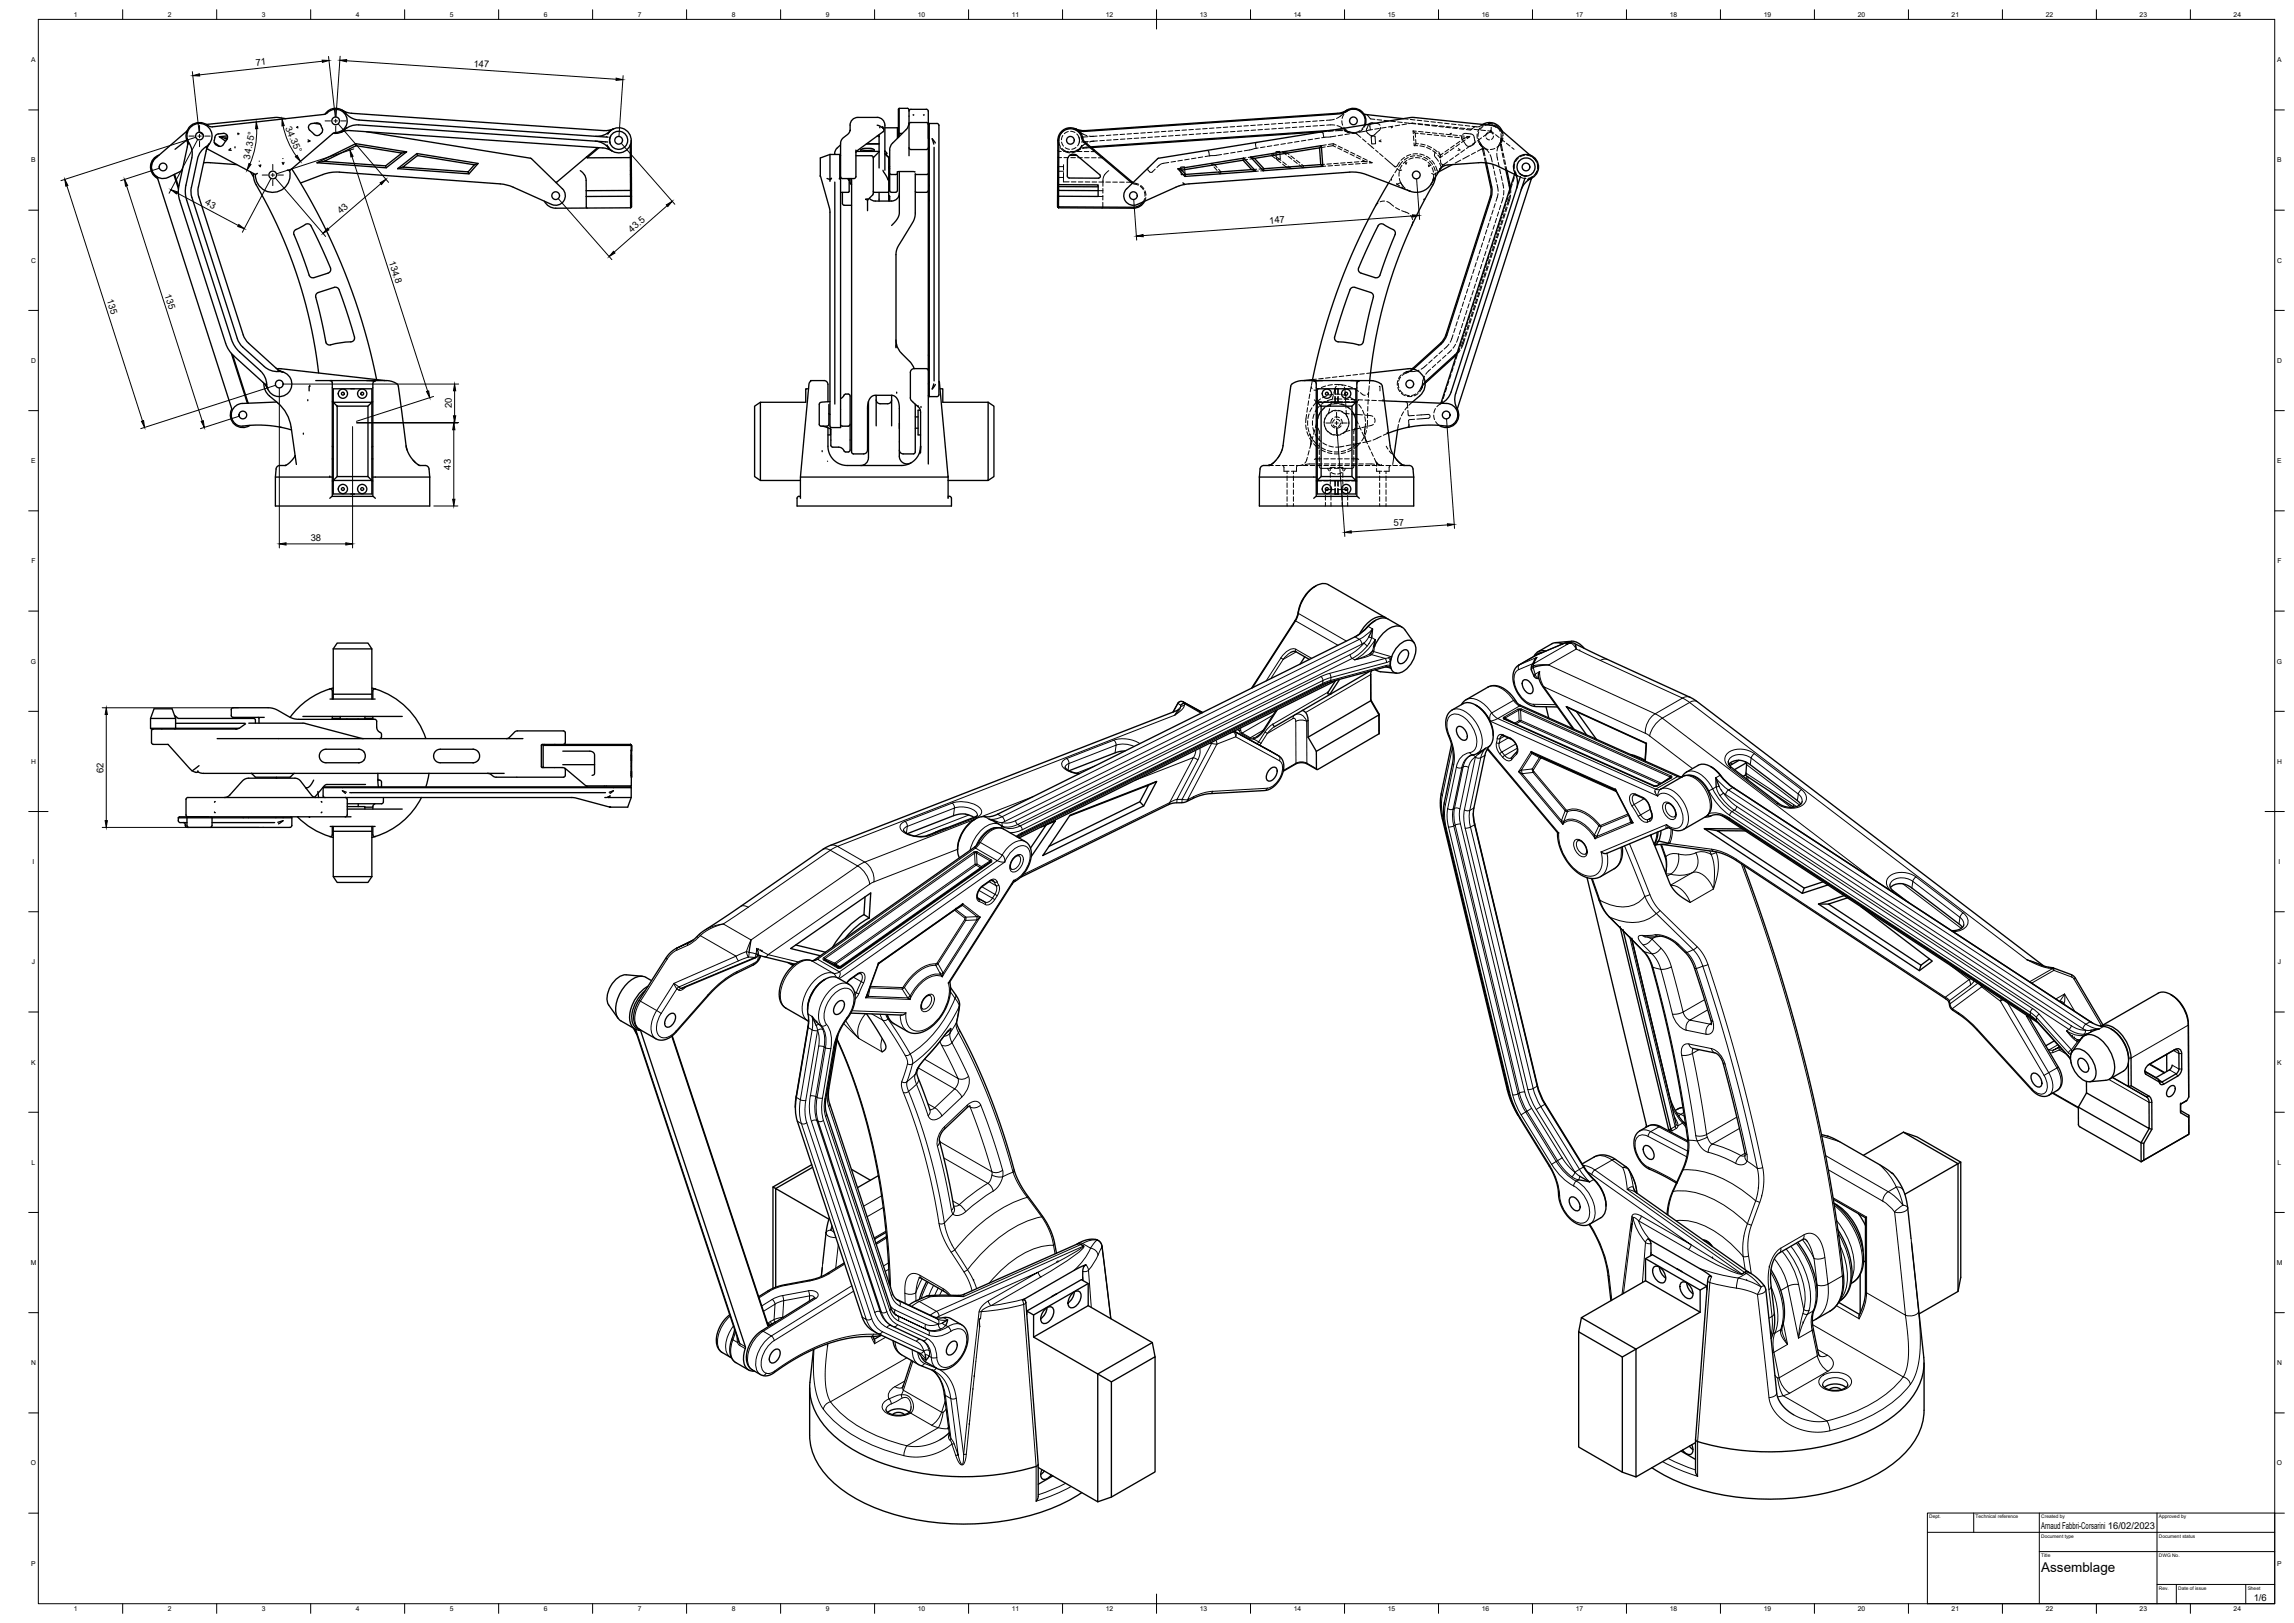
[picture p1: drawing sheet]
<svg xmlns="http://www.w3.org/2000/svg" width="1189mm" height="841mm" viewBox="0 0 1189 841" stroke-linecap="round" stroke-linejoin="round" font-family="sans-serif">
<defs><g id="words">
<text font-size="7" x="1058" y="815">Assemblage</text>
<g font-size="4.9">
<text x="133" y="34" transform="rotate(-6 133 34)">71</text>
<text x="245" y="35" transform="rotate(4 245 35)">147</text>
<text x="148" y="66" transform="rotate(66 148 66)">34.35°</text>
<text x="130" y="83" transform="rotate(-79 130 83)">34.35°</text>
<text x="106" y="106" transform="rotate(28 106 106)">43</text>
<text x="177" y="111" transform="rotate(-41 177 111)">43</text>
<text x="658" y="116" transform="rotate(-4 658 116)">147</text>
<text x="328" y="121" transform="rotate(-41 328 121)">43.5</text>
<text x="201" y="136" transform="rotate(72 201 136)">134.8</text>
<text x="55" y="156" transform="rotate(72 55 156)">135</text>
<text x="85" y="153" transform="rotate(72 85 153)">135</text>
<text x="234" y="212" transform="rotate(-90 234 212)">20</text>
<text x="234" y="243" transform="rotate(-90 234 243)">43</text>
<text x="722" y="273" transform="rotate(-4 722 273)">57</text>
<text x="161" y="280">38</text>
<text x="54" y="400" transform="rotate(-90 54 400)">62</text>
<text x="1058" y="793">Arnaud Fabbri-Corsarini 16/02/2023</text>
<text x="1168" y="830">1/6</text>
</g>
<g font-size="3.5">
<text x="38" y="9">1</text>
<text x="87" y="9">2</text>
<text x="136" y="9">3</text>
<text x="184" y="9">4</text>
<text x="233" y="9">5</text>
<text x="282" y="9">6</text>
<text x="331" y="9">7</text>
<text x="379" y="9">8</text>
<text x="428" y="9">9</text>
<text x="476" y="9">10</text>
<text x="524" y="9">11</text>
<text x="573" y="9">12</text>
<text x="622" y="9">13</text>
<text x="670" y="9">14</text>
<text x="719" y="9">15</text>
<text x="768" y="9">16</text>
<text x="817" y="9">17</text>
<text x="865" y="9">18</text>
<text x="914" y="9">19</text>
<text x="963" y="9">20</text>
<text x="1011" y="9">21</text>
<text x="1060" y="9">22</text>
<text x="1109" y="9">23</text>
<text x="1158" y="9">24</text>
<text x="16" y="32">A</text>
<text x="1180" y="32">A</text>
<text x="16" y="84">B</text>
<text x="1180" y="84">B</text>
<text x="16" y="136">C</text>
<text x="1180" y="136">C</text>
<text x="16" y="188">D</text>
<text x="1180" y="188">D</text>
<text x="16" y="240">E</text>
<text x="1180" y="240">E</text>
<text x="16" y="292">F</text>
<text x="1180" y="292">F</text>
<text x="16" y="344">G</text>
<text x="1180" y="344">G</text>
<text x="16" y="396">H</text>
<text x="1180" y="396">H</text>
<text x="17" y="448">I</text>
<text x="1181" y="448">I</text>
<text x="17" y="500">J</text>
<text x="1181" y="500">J</text>
<text x="16" y="552">K</text>
<text x="1180" y="552">K</text>
<text x="16" y="604">L</text>
<text x="1180" y="604">L</text>
<text x="16" y="655">M</text>
<text x="1180" y="655">M</text>
<text x="16" y="707">N</text>
<text x="1180" y="707">N</text>
<text x="16" y="759">O</text>
<text x="1180" y="759">O</text>
<text x="16" y="811">P</text>
<text x="1180" y="811">P</text>
<text x="38" y="835">1</text>
<text x="87" y="835">2</text>
<text x="136" y="835">3</text>
<text x="184" y="835">4</text>
<text x="233" y="835">5</text>
<text x="282" y="835">6</text>
<text x="331" y="835">7</text>
<text x="379" y="835">8</text>
<text x="428" y="835">9</text>
<text x="476" y="835">10</text>
<text x="524" y="835">11</text>
<text x="573" y="835">12</text>
<text x="622" y="835">13</text>
<text x="670" y="835">14</text>
<text x="719" y="835">15</text>
<text x="768" y="835">16</text>
<text x="817" y="835">17</text>
<text x="865" y="835">18</text>
<text x="914" y="835">19</text>
<text x="963" y="835">20</text>
<text x="1011" y="835">21</text>
<text x="1060" y="835">22</text>
<text x="1109" y="835">23</text>
<text x="1158" y="835">24</text>
</g>
<g font-size="2.5">
<text x="1000" y="787">Dept.</text>
<text x="1024" y="787">Technical reference</text>
<text x="1058" y="787">Created by</text>
<text x="1119" y="787">Approved by</text>
<text x="1058" y="797">Document type</text>
<text x="1119" y="797">Document status</text>
<text x="1058" y="807">Title</text>
<text x="1119" y="807">DWG No.</text>
<text x="1119" y="824">Rev.</text>
<text x="1129" y="824">Date of issue</text>
<text x="1165" y="824">Sheet</text>
</g>
</g></defs>
<!-- layer: Visible -->
<g fill="none" stroke="#000" stroke-width=".7">
<path d="M168 59h1a6 6 0 0 1 10 1 6 6 0 0 1-6 9l-23 19M168 59l-59 7a7 7 0 0 0-9-2 7 7 0 0 0-3 8v2M168 59a7 7 0 0 1 12 1l3 1 3 1 129 9M179 59l-2-2 5 2 131 9 5-1-2 1M466 56v13M471 58l1-1h9v15M474 60h-1M479 60h.1M707 59l20 2M97 73l-6 4M97 68l-16 14a6 6 0 0 0-2 8 6 6 0 0 0 8 2l7-4M98 75l-1-3v4l-5 22 1 6 25 75 2 5 17 15 2 3-1-3"/>
<path d="M103 68l2 2M107 77l2-3-2 4-4 20v4M107 77l25 13M111 74l3 2M114 71l3 2M114 71l2 1M118 72l-1 2a2.8 2.8 0 0 1-4 2M118 72a2 2 0 0 0 0-2 2 2 0 0 0-2-1h-3a4 4 0 0 0-1 6l1 1M118 70l-4 1M118 71l-2 1h2M120 77l-1 1h1M124 69h-1v1"/>
<path d="M142 61h6M142 61l-35 3M154 66h.1M160 73h1h-1M160 65l4-1a3 3 0 0 1 3 3 3 3 0 0 1-4 3l-1-1a2.6 2.6 0 0 1-2-4zM163 64h3M173 69a9 9 0 0 0 8-3l5-1 129 9M179 67l-2 2 4-1M182 68l130 9 5 1-2-1M184 74l1 1M190 68l85 14 16 16a5 5 0 0 1 1 6 5 5 0 0 1-6 2l-21-9-6-2-84-6-6 1-13 5M211 79h-3"/>
<path d="M216 80v1M308 73a10 10 0 0 1 8 4l-1-2M310 76l-22 19M310 77l-6 5M314 74h.1M314 71h.1M315 75h.1M315 69h.1M315 69l1-1a10 10 0 0 1-7 3M315 69a7 7 0 0 1 10-1 7 7 0 0 1-1 10 7 7 0 0 1-9-3M316 74h.1M316 71v3"/>
<path d="M316 71a5 5 0 0 1 8-2 5 5 0 0 1-1 8 5 5 0 0 1-7-3M316 71h.1M327 75v7h-23M327 73v34v1M436 75l-3 3v2M441 68v-3a4 4 0 0 1 4-4h10a4 4 0 0 1 4 4v23M441 68h.1M441 68l-1 1-4 4v7M441 67v1M444 78v9a6 6 0 0 1-1 6h-6l-1-1M444 78h12M446 78l1-1h3h3v1"/>
<path d="M446 78h7M449 75h7M449 74h7M455 65l2 1M455 70h1v1M456 78v1M456 70v17M456 78l-3 4M457 66l1 1v1M458 68l-14 11M459 79h1l-1 1M459 66h6"/>
<path d="M459 79l2 3M465 66v6M465 66l1 1M466 71v-14l5-1v1v24M468 69h-2v2M471 64l-1 3-7 7a17 17 0 0 0-2 12v13l1 1h2l1-1v-10M471 64l1-1h8l1 1M471 76l1 1h8l1-1M481 64v176M482 64v142M482 64h4a6 6 0 0 1 1 6v130a5 5 0 0 1-1 6h-4M482 64h-1"/>
<path d="M484 76v121M485 74l-2-2 1 3M557 67l5 1M685 75l-1 2M686 68l-120 8M690 68l-125 8M707 65a6 6 0 0 0-3-8 6 6 0 0 0-7 1l-4 1-131 9h-3M708 65a7 7 0 0 0-4-8 7 7 0 0 0-8 1l-3 1-131 9M713 64h-2h-2M733 61l-133 21-16 16M733 61l41 4 4 2 15 13M768 64a7 7 0 0 1 10 4"/>
<path d="M779 69h.1M81 81a6 6 0 0 0 0 11l39 120a7 7 0 0 0 1 8 7 7 0 0 0 9 0M82 80a7 7 0 0 0-4 6 7 7 0 0 0 4 7M90 90l2 8M90 90l3 7M106 84l17 1M130 89l1 3M131 90l1 5 10 18 8 18a249 249 0 0 1 14 51l1 11M133 90h-1M134 84h.1M135 85v1h-1M147 82h.1"/>
<path d="M147 84v1l-1-1M149 88h1M150 88a9 9 0 0 1-8 12 9 9 0 0 1-10-10M151 87l10 18 9 16a321 321 0 0 1 21 56l4 20M164 84l20-10 27 5-11 8zM168 84l17-9 23 4-8 7zM168 84h-4M200 86v1M206 87l10-7 32 5-5 5zM209 87l7-6 30 4-3 4zM209 87h-3M243 89v1"/>
<path d="M248 85h-2M301 88l3 4v7M304 99v3M304 81v1M327 81v1v17h-23M327 99v3M425 91h.1M429 92l1 1v1M430 80v13M430 80l-5 2v9M430 93l1-1zM430 80h5"/>
<path d="M433 94v115M435 80v13l1-1M435 80h1M436 80v142h-5l-1-1v-111l-5-19M437 100v6h4M439 93h1M440 93v6l-4 1M441 93v2v1M441 93v141l1 1h6a4 4 0 0 0 2-5v-20l1-3 1-2h10l3 1 1 4v12M444 81h8v20M456 100v4M458 88l2 5h1"/>
<path d="M460 81l1 1M461 82v17M461 99l-1 1h-7v-1M461 99v5M461 90h1h2h1M461 86v1M465 89h9M466 89v22l-1 3-3 3M474 90v22l-1 3-8 13-1 3v49M481 90h-1h-6M481 99l-1 1-6-1M548 99h1v3h-1"/>
<path d="M548 96l1 3h20M548 95l1 2h20M554 81a3 3 0 0 1 4 0l12 10a1 1 0 0 1 0 1 1 1 0 0 1-1 0h-16v-9zM554 80l4 1M587 95l-26-22a6 6 0 0 0-5-6 6 6 0 0 0-7 4v25h20v6h-20v5h38a6 6 0 0 0 5-2M587 95l-25-22a7 7 0 0 0-7-7 7 7 0 0 0-7 7v34M610 87l35-5 6 7-37 2zM610 87l2 1M612 88l32-5 5 5-35 2zM613 95l1 1M614 96l-4 1-21 9a5 5 0 0 1-6-2 5 5 0 0 1 1-6M614 96h.1"/>
<path d="M614 90v1M645 82l-1 1M648 81l37-6 1 11-31 2zM648 81l2 1M649 88l2 1M650 82l34-5v8l-29 2zM655 87v1M684 85l2 1M699 89l8 1 24 9M700 89l-86 7M720 95a320 320 0 0 0-40 102M744 92v1a305 305 0 0 0-26 60 247 247 0 0 0-8 44"/>
<path d="M746 88l4-3 19-1 6 1 10 5M747 87l-5 8a9 9 0 0 1-11 4M753 85l-7 4M770 84l3 14-1 4M770 84l3 13v5l-23 72-3 4-15 13M780 88l2 10M781 88l2 9M785 89l-38 120M786 91h.1M786 91a7 7 0 0 1 1-10 7 7 0 0 1 10 3 7 7 0 0 1-5 9M786 91l-1-1a10 10 0 0 1 1 8M788 90a5 5 0 0 1 0-7 5 5 0 0 1 7 2 5 5 0 0 1-4 6"/>
<path d="M788 90h.1M788 91l-36 112-2 4-3 2M788 90l3 1M790 92l-36 112a12 12 0 0 0 2 10 7 7 0 0 1-3 6 7 7 0 0 1-7 0M791 91h.1M792 93l2-1a10 10 0 0 0-6 6M792 93h.1M794 92l-39 120M99 102v-4l3-16a14 14 0 0 1 7-8 7 7 0 0 0-2-9 7 7 0 0 0-8 1 7 7 0 0 0-1 9 10 10 0 0 1 1 7l-3 15v5l24 74M99 102l24 74 2 3 12 11a14 14 0 0 0 10 3 7 7 0 0 1 4 8 7 7 0 0 1-8 4 7 7 0 0 1-5-7 10 10 0 0 0-3-6l-12-11-3-5M103 102l24 73 2 3 14 13 4 2M153 119l6-3 2 1 10 22a2 2 0 0 1-1 3l-7 2-3-1-8-22z"/>
<path d="M282 104a7 7 0 0 0 6 4h39M304 102v5v1M304 102h23v6M450 103h-1M450 104v5M452 101l-2 3M461 101v1v2M461 101v1M466 100a4 4 0 0 1-4 4h-9l-2-1M548 107l1 1zM593 104a7 7 0 0 1-6 4h-38M772 102l-23 73-2 3-15 13"/>
<path d="M704 139a2 2 0 0 0 1 3l8 2 2-1 8-21a2.8 2.8 0 0 0-3-4l-1-1a2.8 2.8 0 0 0-5 0l-10 22M176 150l-1-1h-2l-8 3-1 1 5 24 1 2 12-2 2-1-3-11-5-15M700 149h2l8 3 2 1-5 24a2.8 2.8 0 0 1-5 1l-5-1a5 5 0 0 1-5-1v-1l3-10zM464 176l2 5 6 7 2 3M464 179v1M120 183l8 26M121 184l8 25M137 199a8 8 0 0 0 3 6l4 4M143 191l57 6M144 192l3 1M164 197h8M190 197h12l4 2 5 34 2 4 3 3 2 1h3l1 1 1 5"/>
<path d="M474 191a4 4 0 0 0-2 5v11l4 4M474 191h6l1 1M484 199l-1 3 2-3M487 198l2 25a195 195 0 0 1 2 35M676 197h.1M680 197h-4M685 197h-12l-3 2-1 1M700 197h12l4 2 5 34 2 4 3 3 1 1h3M710 193l20-2a8 8 0 0 1 8 5 8 8 0 0 1-2 9l-4 3M755 184l-16 15M755 183l-16 15M122 220l2 1h2a60 60 0 0 1 25 2"/>
<path d="M143 208l-17 1a6 6 0 0 0-6 4 6 6 0 0 0 2 7M144 209l3 3 3 6 4 23M161 200l-1 3M172 208h1M175 210l-2-2v-7h20v55h-20v-7h20l-2-2M175 210h16v37h-16zM182 201h2M191 210l2-2h-20v41l2-2M193 208h.1M394 208l-3 2v37l3 2M419 201h-1v7h-24v41h21M429 208v-9a2 2 0 0 0-2-2h-7l-1 2-2 24a192 192 0 0 0-2 35"/>
<path d="M430 214v1M430 208h-4l-1 1v11v1h4v-1l1-10M436 207l2-3h2v1l1 28-1 1a2.9 2.9 0 0 1-4-2l-5-1v-8l-5-2M441 220l-1 1h-4v-1M450 208v29a4 4 0 0 1-4 4M454 205v16M462 207l-1 2h-1h-4l-2-2M462 205v16M466 219v17a4 4 0 0 0 6 4M474 209v26h-1h-5l-2-2M474 216h2M476 211l1 2v22"/>
<path d="M477 213h-1v12h1M481 205l1 1M487 201h2v7h23M512 208v41h-21M512 208l3 2v37l-3 2M669 200l-4 32-3 6-4 3M682 208h1M682 208h.1M683 212h-1M685 210l-2-2v-7h20v55h-20v-7h20l-2-2M685 210h16v37h-16zM692 201h2"/>
<path d="M692 201h.1M701 210l2-2h-20v41l2-2M703 208h.1M703 215h.1M717 208l33 1a6 6 0 0 1 5 4 6 6 0 0 1-2 7M753 220l-2 1-9-1-8 1-8 1-6 2M145 221h.1M146 221h.1M153 236l-3 4-2 1M153 236h.1M172 231l1 1M172 238h1"/>
<path d="M193 238h.1M193 231v1M210 231l1 2M214 239l1 1M429 239h.1M429 222v10l1 3 2 3 4 3h3h29l4-1 2-2 2-3 1-4v4M430 222v3h-1M474 222h2M660 240l-2 1M682 238h1M682 226l1 1M682 230h1"/>
<path d="M682 231l1 1M703 230h.1M703 238h.1M703 231v1M703 222h.1M724 238l3 3M724 223l-2 13 1 1M730 221h.1M143 247h29M148 241h-3a2 2 0 0 0-2 2v19h80v-15M148 241h.1M172 257h21"/>
<path d="M172 257l-1 1M172 257v-57a2 2 0 0 0-1-3l23 1-1 1v58M172 249h1M182 256h2M184 256h.1M193 249h.1M193 257l2 1M216 241h1M223 247h-30M415 257l-2 1v4h80v-4l-2-1M415 247h76M653 247v15h80v-15"/>
<path d="M653 247h29M658 241h-3l-2 1v5M682 257h21M682 257l-1 1M682 257v-58v-1h-1l3-1 20 1-1 1v58M682 249h1M692 256h2M694 256h.1M703 249h.1M703 257l1 1M730 241l2 2 1 4M733 247h-30"/>
<path d="M682 304a21 21 0 0 0-10 16l-23 37M173 336v26M173 336h20v26M173 336l2-3h16l2 3M669 338h2l8 4M709 330l2-4v4M709 333h.1M711 330h.1M713 331l-1 4zM713 321l-10 9M718 320l-30-17a10 10 0 0 0-11 5l-3 6-2 7-23 35M719 320a9 9 0 0 0-11 4l-3 5"/>
<path d="M726 338a2.2 2.2 0 0 1 3-1 2.2 2.2 0 0 1 1 3 4 4 0 0 1-5 4 4 4 0 0 1 1-6zM727 325l-8-4a10 10 0 0 0-11 4l-6 5-185 92-3 1a14 14 0 0 0-16 10 13 13 0 0 0-1 12M733 333l-5-7a7 7 0 0 0-10 1l-3 4-3 4M799 338l-3 2M801 337a5 5 0 0 0-6 3M810 334a6 6 0 0 0-6 0l-7 4M812 334l4-1 63 30 180 138M814 333h-2l-2 1a106 106 0 0 0-23 11l-2 2-1 5 2 5 3 5 2 3 4 1h12M814 332a8 8 0 0 1 7 4M815 332l-9 1M171 357l1 1v4M173 357a40 40 0 0 0-23 15"/>
<path d="M173 360h20M193 357a40 40 0 0 1 28 26M195 357l-2 1v4M676 340l-2 4M690 360h-1M690 360l-29 17-1-2M692 353l-4 6v1h1M693 352l-165 82M694 352l-5 8M710 348l-20 12M710 349v14l5 7v10M711 348l-1 1v14l-32 19"/>
<path d="M713 347l1 1M713 347l2 1 9 1M719 346l-34 9-158 79M721 341v5M721 340h.1M721 340a11 11 0 0 1 10-8 7 7 0 0 1 1 10 9 9 0 0 1-9 7l-1-1-1-2M721 340v1M789 353a4 4 0 0 1 5 2 4 4 0 0 1-1 4 5 5 0 0 1-4-6zM796 342l-2 4 1 4a2.2 2.2 0 0 0 2 2M798 348l-1 2 2 5 16 23M803 345l-8 1M78 372h13"/>
<path d="M78 372l2-5h9l2 5M78 377h13M78 377l45 1M78 372v5M80 378l-1 1v6l8 1 12 13 3 1M90 371l2 1h40v1v2M91 375h36M91 377h33M91 372v5M91 377v1M127 375l-3 2-2 1M129 375h29l30 8"/>
<path d="M134 372v3M137 372h-11a6 6 0 0 1-6-1v-3v-1h20l3 1 8 4 2 1h42v1l1 4a2.9 2.9 0 0 1 2 4l-1 1M157 371h51M171 362h23M172 371v2M172 372h4M176 371v2h13v-2M180 373h.1M186 373h.1M189 372h4M193 371v2M608 369l3-5 1-1 11 6"/>
<path d="M611 368l-182 71-63 43M623 369h.1M640 379l2 1M661 368l-7 11-3 3M675 368l2 1 1 2v11M710 363l5 7M755 377a4 4 0 0 1 5 2 4 4 0 0 1-1 5 5 5 0 0 1-4-7zM765 365a19 19 0 0 1 9 16M780 372v1l78 34 8-4M786 363l-3-3-3-3-3-1-3-1-3 1-11 7-3 2M786 364l2 1 83 38 1-1M788 368h-1"/>
<path d="M801 366l2 6M812 366l5 3M815 377v1M817 369l36 16v9M817 369l10 14M103 399v1M103 400l2 1h156M103 400h-1M103 397l-3 2M113 383h158M186 388l1 1a4 4 0 0 1 2 3 4 4 0 0 1-2 3h-1M186 388h-18l-2 2-1 2 1 2 2 1h18"/>
<path d="M245 388l2 1a4 4 0 0 1 2 3 4 4 0 0 1-3 3h-1M245 388h-18l-1 1-1 3v2l2 1h18M262 383l2-1 4-3h24l1 1v5l-1 1M281 386h46v3v-3v17v-3M281 386v11l1 1M282 386h-1M292 396h16M292 389h14l1 1 1 1v10l-1 1M293 398v4l-1 1h-35l-4-2M327 386h.1M327 386h-46v12h12l11 10M327 389v2"/>
<path d="M327 389h.1M327 389v12M327 395v7v-1M327 400v1M327 391v3zM327 400h.1M552 398l3 2 5 1M583 389l-5 1-24 9M642 381h.1M643 381l20 11a10 10 0 0 1-1 13l-2 3-4 1-30 2-5 2-7 3-8 1-77 38M658 399a2.2 2.2 0 0 1 3-1 2.2 2.2 0 0 1 1 3 4 4 0 0 1-5 3 4 4 0 0 1 1-5zM678 382l4 7"/>
<path d="M682 399l-5-3-3-1-2 1-7 4M715 380l-32 19-1-1v-9M715 380v-10l-33 19M752 386l-5 26-1 5 1 5 34 143 3 7 3 6M766 391l4-3-5 3-4 1M771 388l37 44M778 381l6 2 1 2 1 3a4 4 0 0 1-2 4l-1 1M788 399l-1 1 2 1M795 390l-1-1v1M822 381l-10-15 41 19M845 391l8 3M853 385v9"/>
<path d="M853 385h.1M887 397l3 2 4 6 5 3M896 395v1l1 2 26 19 3 1h4l3-1 1-2M897 397l-1-1a8 8 0 0 1 11 0l26 21M901 394l-5 3M904 395h1M905 395v6M905 395l-6 4M112 415l-1 1M116 413l3-1 7-8 3-1h25l2 1 6 8 2 1M143 403h.1M153 401l-3 2h-18l-1-2"/>
<path d="M163 404l-3 4h-2M165 411v2M166 415l1 1M167 408h160M167 408h1h159M167 408v4l1 1M179 413l1 1v8l-1 1M179 411l-2-1 2 1M180 418h9v1M180 417h14M180 419h28M181 411h133"/>
<path d="M186 417v1M189 418h4M189 407h-20l-6 6M194 417l-1 1v1M196 401v7M196 404l2 1v3M196 404h.1M199 413v3M199 415l-1 1-4 1M218 413a40 40 0 0 1-25 21M222 401l-1 7M313 413h1"/>
<path d="M315 413l1-1-1 1h12M316 411l2-1-2 1M316 418h.1M316 418l-20-5h-199l-1 1v8l1 1M327 407h-23v1M327 408v5l-2 5h-9M327 407v1M327 401v6M327 403h.1M591 415l2 3M599 405l-4 2M837 409v1"/>
<path d="M837 410l8 15M847 412l5 2 2 1 2 7v2M861 409l12-7h3h2l4 3 3 5 2 6-1 5-2 2-12 7h-3l-5-1-32 13-2-1M861 409h.1M864 416l2 1 2 2v2v2M872 403l2-3 6-3a10 10 0 0 1 11 5l7 6 186 122M891 408l-2-5v5M904 402l26 16M905 401l-2 1M92 424h59M92 424l1 2h4M97 423v1v4l1 1"/>
<path d="M97 423h82M108 423h-15l-1 1M109 423l1 1v4l-1 1M110 426h32M111 421h1M144 426l3-1-3 2M151 423v1M151 424v4a5 5 0 0 1-5 1h-46a2.7 2.7 0 0 1-4-2l-1-1M154 423a40 40 0 0 0 19 11M155 423h.1M161 423h-1M167 421h-1"/>
<path d="M171 428h23M172 428v5h-1M173 428v26h20M173 431h20M179 423h3M193 428v26M193 428v5h2M505 424a11 11 0 0 0-11-1l-24 9M505 424a19 19 0 0 0-9 16M507 422l-28 11h-6l-3-1-2-2M507 437l-2 2-83 59-4-1-3 1-5 4-3 4-2 4-1 5v4l3 3 12 7M507 437l2-4 3-2 3-2h2l3 1 13 7 1 5-1 6-3 6-5 4"/>
<path d="M516 426l4 2M517 426l-4-1 3 1M539 429l3-1-8 11M542 427l5-2-13 19M547 425l-5 3M554 423l41-16-4 8-47 24M555 422l44-17-6 13-53 25zM764 422v5l33 137 3 7 23 37a25 25 0 0 1 9 16v1M807 431l1 6 2 5 2 4 4 5a11 11 0 0 0 13 3l8-4 2-2 2-4v-5M809 425l1 2v-1M818 436h2l1 2 1 3v2M826 433l1 2 1-2"/>
<path d="M845 426h1M845 425l1 1M845 425h.1M855 433l11 26 4 5 6 4M859 431v4l-2 2M861 438l2 8v6M861 430l-1 6M861 438l29 4 6 1 4 3 109 72 1 1 1 4 7 5 5 4 31 34 3 2h3l6-3 2-1 1-3v-3l-2-5-14-24v-1M865 437l-7 1M865 437l-5-1-2 2M865 437h.1M883 429l7 1"/>
<path d="M884 423l6-1 3 1 3 1 156 103 4 2 17 20M892 422l164 108M903 430l-20-1 51 34 13-4M905 431l-15-1 45 30 10-3M173 454l2 3h16l2-3M506 442h-1M513 446v1M515 456l-2 1-5 4-2 3 1 2M524 458l-33 51M528 443l-2 1-2 2v2v2M822 455l31 128v1M825 455l4 13 3 4 20 21 3 6 9 33 7 36a129 129 0 0 1 4 26l-2 8-7 18-2 9"/>
<path d="M904 448l16 47 13 44 10 47 9 45a215 215 0 0 1 3 35l-1 6-3 5-2 2-10 6M979 459l2 2 8 7M980 460a8 8 0 0 1 11 0l26 21M448 474l-5 3-5 4-7 10M448 474l2 2 1-13-41 29 15 3M448 465v9M450 476l-5 4-7 6M499 469v-1l-43 31M506 475h2l-2 2M507 465l3 2M935 460l-1 3M942 468l53 35 6-5-37-28"/>
<path d="M942 468h6M956 464l-14 4M957 465l-9 3 48 32M1018 479l-2 2-5 1M359 487l-9 5-4 3-17 27-1 6 1 3 2 2 9 5a9 9 0 0 0 10-3l22-24 8-6 11-5 3-4M365 482l-8 7M389 487l-1 7M392 496l-38 16M392 491l1 1a2.9 2.9 0 0 1-2 4M393 495l19 5M394 495v1M408 499l3 1"/>
<path d="M412 500h.1M412 490l16 3M427 497h.1M455 500l-6 17 1-1M456 499l-1 1M456 499h-1v1M840 481l25 104M841 482l25 103 1 1-2-1M846 487l22 95M853 485h8l3 1 4 2 5 5a20 20 0 0 1 5 9l9 27v2M1000 497l-4 3M333 506l-9-1a12 12 0 0 0-9 16l5 7"/>
<path d="M334 513a16 16 0 0 0-6 18l3 2M336 511a19 19 0 0 0-9 20 5 5 0 0 0 4 3h1M338 508a7 7 0 0 0-9-1 18 18 0 0 0-9 20l2 2 7 4 54 162M428 507a18 18 0 0 0-9 16M434 520a2.2 2.2 0 0 1 3-1 2.2 2.2 0 0 1 0 3 4 4 0 0 1-4 3 4 4 0 0 1 1-5zM436 501h-1M446 505h-2l-5 4M471 517h.1M471 518h.1M472 516v2l-2-1M482 516h-2l-2 2-1 3 1 2M489 504l-1 2-1-1"/>
<path d="M492 509v6l-2 8-4 6-6 5-5 1h-4l-9-5-2-4M493 512l3 5a10 10 0 0 1 0 9v4v2l9 16 7 18 8 21 7 23 4 7 12 18 3 7 2 7M996 500l-1 3M1058 500l6 1 11 5 15 25M1125 515a19 19 0 0 1 9 15v39M328 533l2 3M332 534l54 164a13 13 0 0 0 1 11l4 2M346 526a2.2 2.2 0 0 1 3-1 2.2 2.2 0 0 1 1 3 4 4 0 0 1-5 4 4 4 0 0 1 1-6zM348 537l50 150M419 525a19 19 0 0 1 12-19h2l8 5 2 3v3l-1 6-6 10-3 7-5 30v6l34 102 1 2 2 2M419 526v6l-7 38v8l36 107a13 13 0 0 0 7 6l22 10M419 528l-6 41-1 5"/>
<path d="M425 531l-4-4 2 4M434 539l5 12 6 16 4 15 4 15 5 33 3 35M434 536l-5 29 1 6 32 99 2 3 1 1M449 525l10 16v2l-2 2M469 525l-2 1-26-1M492 534l-15 17-2 5 7 19M1065 539l-5 3M1079 538l-5 7M1079 538a7 7 0 0 1 11 1 17 17 0 0 1 5 19l-3 2-9 1M1079 538h.1M1080 537l-1 1M1080 537l2-1-2 1"/>
<path d="M1083 529l4 2a17 17 0 0 1 15 22l-2 2-7 4M1084 534l4-1-5 2M1087 533h.1M1089 532l29-17a11 11 0 0 1 13 6l2 5 1 4v39l-1 1-3 2v5l4 2v9l-23 13v-8l4-8v-15l-1-2-10-5v-15a18 18 0 0 0-13-17zM1090 531l-2 1M1094 533l1 1M1095 533a19 19 0 0 1 8 16M877 543l12 3 2 1 2 3 7 30 4 19M1053 556a4 4 0 0 1 4 3 4 4 0 0 1 0 4 5 5 0 0 1-4-7zM1068 543h-1M1073 551h.1M1074 545h.1"/>
<path d="M1074 545a6 6 0 0 1 8 1 11 11 0 0 1 3 14 7 7 0 0 1-9-4 10 10 0 0 1-2-11zM1077 549a4 4 0 0 1 5 2 4 4 0 0 1-1 5 5 5 0 0 1-4-7zM1103 551v12l-8-5M1112 555l5 3M1114 552l-2 1a2.7 2.7 0 0 0 0 4M1114 551l8 5M1123 546v9M1124 554l-7 4M1126 552l-2 2M1126 544h2l1 1v9l-1 2-8 5-1-2-7-4M1127 544a2.2 2.2 0 0 1 3 0 2.2 2.2 0 0 1 1 2v8l-1 2-9 6a1.7 1.7 0 0 1-2-1l-7-4M1127 544l-14 8"/>
<path d="M503 573l-14 12-2 5 7 35M865 567l3 8 6 8M872 574l-4 1M1064 566l13 8M1077 574l33 18v10l1-1M1077 574v9M1081 560v6M1081 566l-4 8M1104 563h-1l9 5 1 2 1 15-33-19M1124 564a1.8 1.8 0 0 1 3-1 1.8 1.8 0 0 1 0 2 2.4 2.4 0 0 1-1 3 2.4 2.4 0 0 1-3-1v-2zM1130 575v2M1133 570l-3 2v3l4 3"/>
<path d="M1134 578v10l-24 14-32-18-1-1M1134 578v1M852 594a4 4 0 0 1 4 2 4 4 0 0 1 0 5 5 5 0 0 1-4-7zM865 585l1 2M875 591l-15-8h-3h-2l-6 4-2 3v5l3 7a18 18 0 0 0 10 6l9 5M944 588l3 1M947 589l5 2 22 13 6 4M947 589h.1M986 587l29 16-28 16M986 587l8 2 22 13v60l-1 7M986 587l-20 12M1115 585h-1l-4 7 1 1"/>
<path d="M421 604l-20 11v53M421 605l-19 11-1-1M441 606l10 6M455 609l-11 6M819 610l5 2-6-1M820 603l9-4h3l4 1 8 6 3 6 1 6M826 611a17 17 0 0 1 5 18l-1 2-6 3-3 1-5-1-4-4-4-7-1-9-2-7-19-30-4-10-34-143v-7l5-24-1-7-2-9-1-4 1-3 2-1 6-4a10 10 0 0 1 12 5 14 14 0 0 1 2 17l-2 4-6 28v4v4l34 139 2 5 21 35 5 5M847 617l1 1 62 43a16 16 0 0 1 5 7M980 608h1M981 608l4 6 2 6 3 22M1016 602l-1 1v66l-20 12M428 639h.1"/>
<path d="M428 639l-2 16M430 632l-28-16v51M430 631l-2 8M459 639l-6 3M814 621a4 4 0 0 1 4 2 4 4 0 0 1 0 4 5 5 0 0 1-4-6zM824 634l4 9 4 9 1 8 2 14M846 634l-1 4 1-4M950 621l17 10M950 623a31 31 0 0 1 16 25M950 624l5 3 4 6 4 7 2 6 1 7-1 5-2 5-4 2M952 637l4 7 3 7 1 8-1 6a14 14 0 0 1-6 9M963 629l4 6"/>
<path d="M967 631v40l-1 5-3 6v1M967 631h.1M426 657v5M438 654l-14 8-21 5-4 1-6 4M454 642h-1M459 641l-5 3M571 646a6 6 0 0 0-8-4l-64 29h-2M571 646l5 37M853 652l28 17M856 651v-7l-2-2 28 16 5 4-1-1-1 2-6 83M857 657a5 5 0 0 1 6 5 2.4 2.4 0 0 1-1 3 2.4 2.4 0 0 1-3-2 6 6 0 0 1-2-6zM860 657a8 8 0 0 0 3 5"/>
<path d="M869 658l3 1M869 658h.1M883 643l2 1 2 2M906 659h.1M918 658l4 9 2 8 1 7-2 8M932 644l5 9 4 11 1 9-2 8-1 4 3 16 1 2M937 643l-2-1h-1l-12 7-2 2-1 3-1 4v5l2 21-1 5-1 5M967 653l-1 1M991 644l6 59a34 34 0 0 1-16 31 111 111 0 0 1-71 18 128 128 0 0 1-30-5M422 672l-28 18-5 5-2 7v5l3 3 5 2 2 1a14 14 0 0 0 8-5l12-6 13-6 11-3 16-1M465 673l19 9M476 662l14 7 2 2"/>
<path d="M477 662h-1M480 664l-4 9M496 671h-15l-7 3-3 2M542 679a2.5 2.5 0 0 1 3-2 2.5 2.5 0 0 1 1 4 5 5 0 0 1-6 4 6 6 0 0 1 2-6zM543 678a8 8 0 0 1-4 5M548 670l-3 2M556 670a2.5 2.5 0 0 1 3-1 2.5 2.5 0 0 1 1 4 5 5 0 0 1-6 4 6 6 0 0 1 2-7zM557 670a8 8 0 0 1-4 5M561 663v-5l2-3-6 3-27 16a1.1 1.1 0 0 1 1 0 1.1 1.1 0 0 1 1 1l6 84M564 677v-12l-4-2-28 16M564 677l-28 16 33 19 28-16M564 677l33 19"/>
<path d="M564 665l-28 16M853 664v-12l3-2 29 16M871 665a5 5 0 0 1 6 5 2.4 2.4 0 0 1-1 3 2.4 2.4 0 0 1-3-1 6 6 0 0 1-2-7zM874 665a8 8 0 0 0 3 5M881 680l-33 19v66l31-17M881 680l-28-16-33 19 28 16-7 4M885 668v-2l-4 3v11M915 668l6 55 1 3 2 3 6 4M953 675l11 6M964 660v20M378 681l-3 3-2 4-1 3-1 4 1 2 1 3 6 4M381 689l-3 10a7 7 0 0 0 3 7l7 4"/>
<path d="M398 685l2 2M399 687h-1M422 699l-2 17a34 34 0 0 0 16 31 111 111 0 0 0 71 18 128 128 0 0 0 30-5M452 693l1 2v1M453 693h.1M456 692l-3 2M461 687l18 8M463 695l1 3 2 3 10 6 9 4M484 682l3 1h5l8 5 1 2 1 3-1 3-1 4-2 4-3 3-3 2-3 1-3-1-7-3-3-5M488 686l3-2-1 3M492 696a2.2 2.2 0 0 1 3-1 2.2 2.2 0 0 1 1 3 4 4 0 0 1-5 4 4 4 0 0 1 1-6zM508 683h-1l1 4"/>
<path d="M532 681v-2l4 2v12M597 696l2 7M818 690l23 13v60l-23-13zM820 683l-2 7M400 700a2.2 2.2 0 0 1 4-1 2.2 2.2 0 0 1 0 3 4 4 0 0 1-5 4 4 4 0 0 1 1-6zM420 719v25a38 38 0 0 0 19 30 118 118 0 0 0 77 15 103 103 0 0 0 45-16M472 705l-4 14M480 702v3l1-2M483 710h1M484 711l3 4 2 4 3 25M576 716l-7-4v66l-31-18M576 716l23-13v60l-23 13z"/>
<path d="M945 718l2 2 4 1 4-1 3-2M945 719a9 9 0 0 1 12 0M997 706v25a38 38 0 0 1-19 30 118 118 0 0 1-77 15 103 103 0 0 1-45-15M463 733l3-1 3 1M471 732a9 9 0 0 0-11 0M472 729l-1 3-4 1h-5l-2-1-1-1M948 720l3-1 3 1M492 742l-5 4M537 760h.1M538 759v16l-1 3M538 759l-1 1M871 752l8 4"/>
<path d="M876 749l1 2M877 749a2.9 2.9 0 0 1 0 3 2.9 2.9 0 0 1-2 2l-3-3M879 746l1 1M879 746v17l1 2M880 747h.1M540 762a2.9 2.9 0 0 0-1 3 2.9 2.9 0 0 0 3 2l3-3M541 762l-2 2M546 765l-8 4M576 776l-7 2M841 763l7 2"/>
<circle cx="103" cy="70" r="2"/>
<circle cx="174" cy="63" r="2"/>
<circle cx="321" cy="73" r="2"/>
<circle cx="555" cy="73" r="2"/>
<circle cx="701" cy="63" r="2"/>
<circle cx="85" cy="87" r="2"/>
<circle cx="141" cy="91" r="2"/>
<circle cx="734" cy="91" r="2"/>
<circle cx="791" cy="87" r="2"/>
<circle cx="288" cy="101" r="2"/>
<circle cx="587" cy="101" r="2"/>
<circle cx="145" cy="199" r="2"/>
<circle cx="731" cy="199" r="2"/>
<circle cx="126" cy="215" r="2"/>
<circle cx="178" cy="204" r=".8"/>
<circle cx="178" cy="204" r="2.4"/>
<circle cx="188" cy="204" r=".8"/>
<circle cx="188" cy="204" r="2.4"/>
<circle cx="688" cy="204" r=".8"/>
<circle cx="688" cy="204" r="2.4"/>
<circle cx="698" cy="204" r=".8"/>
<circle cx="698" cy="204" r="2.4"/>
<circle cx="749" cy="215" r="2"/>
<circle cx="178" cy="253" r=".8"/>
<circle cx="178" cy="253" r="2.4"/>
<circle cx="188" cy="253" r=".8"/>
<circle cx="188" cy="253" r="2.4"/>
<circle cx="688" cy="253" r=".8"/>
<circle cx="688" cy="253" r="2.4"/>
<circle cx="698" cy="253" r=".8"/>
<circle cx="698" cy="253" r="2.4"/>
</g>
<g fill="#000">
<circle cx="99" cy="76" r=".3"/>
<circle cx="105" cy="77" r=".3"/>
<circle cx="122" cy="77" r=".3"/>
<circle cx="179" cy="67" r=".3"/>
<circle cx="456" cy="66" r=".3"/>
<circle cx="457" cy="66" r=".3"/>
<circle cx="458" cy="66" r=".3"/>
<circle cx="458" cy="67" r=".3"/>
<circle cx="459" cy="79" r=".3"/>
<circle cx="773" cy="68" r=".3"/>
<circle cx="786" cy="91" r=".3"/>
<circle cx="160" cy="208" r=".3"/>
<circle cx="161" cy="200" r=".3"/>
<circle cx="465" cy="204" r=".3"/>
<circle cx="476" cy="211" r=".3"/>
<circle cx="477" cy="211" r=".3"/>
<circle cx="717" cy="208" r=".3"/>
<circle cx="157" cy="225" r=".3"/>
<circle cx="426" cy="234" r=".3"/>
<circle cx="430" cy="222" r=".3"/>
<circle cx="719" cy="225" r=".3"/>
<circle cx="171" cy="247" r=".3"/>
<circle cx="491" cy="247" r=".3"/>
<circle cx="712" cy="335" r=".3"/>
<circle cx="814" cy="333" r=".3"/>
<circle cx="817" cy="335" r=".3"/>
<circle cx="171" cy="357" r=".3"/>
<circle cx="194" cy="357" r=".3"/>
<circle cx="281" cy="386" r=".3"/>
<circle cx="628" cy="385" r=".3"/>
<circle cx="165" cy="411" r=".3"/>
<circle cx="171" cy="433" r=".3"/>
<circle cx="194" cy="433" r=".3"/>
<circle cx="858" cy="438" r=".3"/>
<circle cx="495" cy="471" r=".3"/>
<circle cx="395" cy="493" r=".3"/>
<circle cx="840" cy="481" r=".3"/>
<circle cx="841" cy="482" r=".3"/>
<circle cx="846" cy="487" r=".3"/>
<circle cx="487" cy="505" r=".3"/>
<circle cx="423" cy="530" r=".3"/>
<circle cx="1130" cy="572" r=".3"/>
<circle cx="869" cy="585" r=".3"/>
<circle cx="869" cy="613" r=".3"/>
<circle cx="846" cy="634" r=".3"/>
<circle cx="548" cy="654" r=".3"/>
<circle cx="887" cy="652" r=".3"/>
<circle cx="917" cy="657" r=".3"/>
<circle cx="505" cy="664" r=".3"/>
<circle cx="429" cy="698" r=".3"/>
<circle cx="934" cy="686" r=".3"/>
<circle cx="505" cy="713" r=".3"/>
<circle cx="502" cy="738" r=".3"/>
<circle cx="491" cy="740" r=".3"/>
</g>
<!-- layer: Hidden -->
<g fill="none" stroke="#000" stroke-width=".52">
<path d="M696 59v2M698 57l-5 4M698 57l-2 2M698 57l-2 1M699 57l-2 1M700 57h3M704 57l3 2M708 59l1 1M709 60l1 2h3M548 78h2M548 73l1 2M549 74l1 2"/>
<path d="M549 70v3M549 76l2 2M550 74l1 2M550 77l2 1M551 70l-1 2M551 78h3M551 68l-1 1M552 77h2M552 79h2M553 79h3M554 68l-2 1M555 78h2"/>
<path d="M555 68l2 1M555 67h-2M556 67l3 1M557 67l3 2M557 67l3 1M557 67l2 1M558 76l-3 1M558 69l1 3v2M558 78l2-1-3 1M558 79h3M559 71v2l-1 3M559 68l4 2"/>
<path d="M559 68l1 1M560 77l-2 1M560 69h.1M561 75l-3 3-2 1M561 75l-1 2M562 79h2M564 74l-4 3M564 71h-4M564 73l-4 1M564 71h3M565 76l-4 1M566 76l-5 1"/>
<path d="M567 73h-2M567 73l-2 1M567 78l-2 1M569 71h-4M569 73h-2M572 70h-2M572 73h-2M576 70h-3M576 73h-2M579 70h-2M579 72h-2M583 70h-3"/>
<path d="M583 72h-2M586 69h-2M587 72h-3M590 69h-2M590 72h-2M594 69h-3M594 71h-3M597 69h-2M597 71h-2M601 68h-3M601 71h-3M604 68h-2"/>
<path d="M604 71h-2M608 68h-3M608 70h-2M611 68h-2M612 70h-3M615 67h-2M615 70h-2M618 67h-2M619 70h-3M622 67h-2M622 69h-2M625 78h1l1 3"/>
<path d="M626 67h-3M626 69h-3M629 66l-2 1M629 69h-2M633 66h-3M633 69h-2M636 66h-2M636 68l-2 1M637 79l-3 1M640 66h-3M640 68h-2M640 79h-2"/>
<path d="M643 65l-2 1M644 68h-3M644 78l-3 1M647 65h-2M647 68h-2M651 65h-3M651 67l-3 1M652 74h-1v3M652 77l-7 1M654 65h-2M654 67h-2M656 76l-3 1"/>
<path d="M658 64l-3 1M658 67h-3M659 76h-2M661 79l2-1 1 4-2 1zM661 64h-2M661 67h-2M663 75h-3M665 64h-3M665 66l-2 1M666 74l-2 1M668 64h-2M669 66h-3"/>
<path d="M670 74h-3M672 63l-2 1M672 66h-2M673 73l-2 1M676 63h-3M676 66h-3M677 73h-3M679 63h-2M679 65l-2 1M680 72l-2 1M683 63h-3M683 65h-3"/>
<path d="M684 72h-3M685 68l1 1v2M686 62l-2 1M686 65h-2M687 76l-3 1M687 75h-2M687 68h-1M688 75l3-1 2 1M691 75l-3 1M691 75l1 1M691 68h-2M691 74v1"/>
<path d="M691 67l-1 1M692 62h-5M692 65h-4M692 70l-7 1M693 65l4 2M693 77l2 1M694 76l2 1M695 63l1 2M696 68h-4M696 67h-4M696 70h-3M696 66l2 2"/>
<path d="M696 78l3 1M697 67l2 2M697 77l2 1M697 68l2 1M697 67l3 2M697 68l4 1M699 68l3 1 3 2M699 69l-2 1M700 80l2 1M700 79l2 1M703 69h-2M705 68l-2 1"/>
<path d="M706 72l2 2M706 67l-1 1M707 65l-1 2M708 65l-1 1M709 74l3 3M709 64v1a3 3 0 0 0 0 4 3 3 0 0 0 3 1l3-3 1-1M711 71l2-1v4l-2 1zM711 64l-1 1v2M711 67l-7 2M713 64l2 1M713 78l1 1M714 62h2"/>
<path d="M715 67h-3M715 80l2 1M716 73h-1h1M717 62l3 1M718 66h-2M721 63h2M722 66h-1M722 65l-2 1M724 63h3M725 65h-2M727 61l3 1M728 64h2"/>
<path d="M729 64l-2 1M731 62h2M731 64h3M732 68v1M732 68h2M732 68l1 1M733 70v3M733 74v2h2M734 64h-4M734 72v2M734 74l1 1M734 74l-1 2"/>
<path d="M734 62l3 1M735 80h-3M735 64h2M735 69h-2l1 2M735 64l2 1M735 68h3M736 80h2M736 76h2M736 69h2M736 75h3M738 63h2M738 64l3 1"/>
<path d="M739 65h2M739 69h2M739 76l2 1M740 70h2M740 76l2 1M742 63h2M742 65h3M742 65h2M742 69h3M742 78l2 2M743 77l2 2M743 70h3"/>
<path d="M744 79l-1 2 2 3M745 63l2 1M746 79v3M746 79l1 1M746 66h2M746 69h2M746 65h3M747 70l2 1M748 79l-1 1M749 64h2M749 66h3M749 70h3"/>
<path d="M750 66h2M750 71h3M751 79l-2 1M751 77l-2 2M751 69h1v1M752 64l3 1M753 66l2 1M753 70h2M753 66h3M754 77l-2 1M754 75l-2 2M754 71h2"/>
<path d="M756 65h2M756 77l1 1h-1M756 80l-2 1M756 67h3M756 75l-2 1M756 70l3 1M757 73l-2 2M757 66l2 1M757 71l2 1M758 70l1-1h3a4 4 0 0 1 1 6l-2 1a5 5 0 0 1-3-4l-1-1M759 72l-1 1M759 78l-2 1"/>
<path d="M759 65h3M759 73l-2 1M760 71h2M760 67h3M762 71l-2 1M762 71l-3 1M762 76l-2 1M764 67h2M764 66l-2 1h-2M765 66h-1M765 79l-2 1M765 73l-2 2"/>
<path d="M766 69v3M766 73l1 2 5 4M766 72l2 3M766 68v3M767 74l2 3 1 4M767 74l1 2M767 66l-1 2M767 67l3 1M768 71l-2 2M768 77l1 4M768 64l-2 2-3-1M769 66l-2 1"/>
<path d="M770 64l-2 1M770 71l2 1M771 69l-1 1M771 68h1M771 64h3M771 77h-3l-2 1M772 65h-2M772 69h2M772 65h1M772 68h1M773 68l-4 3M773 68h.1"/>
<path d="M773 66v2M773 68l1 1M773 65h2M774 70l-1 2M774 65l1 1M775 65l2 1M775 77h-3M775 70l2 1M776 79v4M776 66l2 2M777 67l1 2M777 74l-1 4"/>
<path d="M777 75l-1 1M778 69v4M778 72l2 1M778 75l1 3M778 72v3v3M778 72l-1 2M778 72v1M778 70v2M778 68l1 2M778 79l1 3M779 72l-1 2M779 79v3"/>
<path d="M781 74l2 2M783 76l2 1M548 92h3M548 89h3M548 81l2 1M551 89v5h3M551 86l-3 1M551 85v3M551 82h3M555 82h2M555 94h3M559 82h2"/>
<path d="M559 94h2M562 82h2M562 94h3M566 82h2M566 94h2M569 99h3M570 94h2M571 81v1h-2M572 98v2M573 94h2M575 88l-3 3v6M577 94h2"/>
<path d="M580 94h3M584 94h3M587 95l3 1M591 97l2 1M591 96l2 2M593 99v3M593 99l1 2M595 87v1l1 1 3-1M606 84l-4 1-2 2M609 84h-2M612 87l2-1v4l-2 1zM613 83h-3"/>
<path d="M616 82l-2 1M620 82h-3M623 81l-2 1M628 86v-1h2l1 2M629 86l2 2M632 88l1 1-1 1v-1M633 80l-8 1M646 82h-1M647 83h-3M648 81l-1 1M650 82h-2M651 88h-2"/>
<path d="M652 89h-1M655 88l-2 1M655 87l-3 1M661 81l-2-1v1l2 1M662 83l2 1M662 82l2 1M665 85l2 2h2l-1-1M665 84l2 1M668 81l1 1M668 80l-3-1 2 1M669 81l2 1M670 83l2 2"/>
<path d="M672 83l2 1M675 85l1 1-1 1-2-2M686 85h-2M687 86h-1M690 85h-2M691 86h-3M694 85h-3M694 86h-2M697 84l-2 1M698 85h-3M701 84h-3M701 85h-2"/>
<path d="M703 81l2 1M703 80l2 1M704 84h-2M705 85h-3M706 83l1 1h-2M706 82l3 1M707 84h2M708 85h-2M710 84h1h-1M710 84h1M718 82l5 5M720 94v1"/>
<path d="M721 93v1M722 91l-1 2M724 95h2l1 2M724 95l1 1M724 87l1 1h1M724 87l-1 3M725 89v2M725 92l2 5M725 84l-1 2h-1M726 97l2 1M727 86l-1 2M727 84l-2 2"/>
<path d="M727 97h1M728 82l-2 1M728 84l1 1v-1M729 98l2 1h-1M729 83l-2 2M730 82l-2 1M731 80l-2 1M732 82l-2 1M733 81h-2M734 82h2M734 81h3M737 82l2 1"/>
<path d="M738 81l2 2M739 81l2 1M740 84l2 2M740 85v1h1M741 83l1 2M742 90h1M742 83l1 2M742 87l1 2M742 93h1M743 93l-1 2M743 93h.1M743 86l1 3"/>
<path d="M743 90v3M744 90v2M744 86l1 2 1 1M745 80l1 2M746 89l-3 1M746 85l1 2M747 83v2a1 1 0 0 1 1 1 1 1 0 0 1-1 1M747 80l-1 2M747 87l-1 1M748 81l-2 1M750 84l-3 3M753 85h.1"/>
<path d="M753 82l-2 1M757 83l-3 2M761 81l-3 1M769 82l1 2M770 82v2M772 80l1 4M774 85v2M774 89l1 2M775 92l1 2M776 96v3M776 84l1 3M777 88l1 2"/>
<path d="M778 91v3M779 95v3M779 83l1 2M779 99v2M780 83v2M780 86v2M781 86v2M782 98v2M783 99l-1 2M783 97v3M784 95l-1 3M785 92l-1 2"/>
<path d="M785 90l6 3M785 85v2M785 88l1 2M785 90l1 1M786 90h-1M786 90l-1 1M787 82l-2 2M790 80l-2 1M791 80l3 1M793 80l3 4M794 92l-2 1M794 92h-2"/>
<path d="M795 82l1 1M795 91l-1 2M796 89l-1 2M797 85v2M797 85v3M797 88l-1 2M569 102h3M572 105v2l-1 1M572 101v3M593 103l-1 2M594 102l-1 2M714 105l-1 2"/>
<path d="M718 104l-3 1M719 104l3 3M723 108l2 1M726 109l4 2M731 112l1 2M732 115v2M738 103h.1M771 119l-1 2M772 116l-1 2M773 112l-1 3M773 120v2M774 109l-1 2"/>
<path d="M774 117v2M775 105l-1 3M776 113l-1 2M776 119l-1 3M776 100l-1 4M777 110l-1 2M777 116l-1 2M777 117v3M778 106l-1 3M778 118l-1 2M778 112l-1 3M778 114v2"/>
<path d="M779 114l-1 3M779 102l-1 3M779 109v2M780 111l-1 2M780 106v2M781 107l-1 3M782 102l-1 3M782 102l-1 4M783 101l-2 5M764 139l-1 3M765 136l-1 2M766 133l-1 2"/>
<path d="M767 129v3M768 137l-1 2M768 126v2M769 134l-1 2M769 122v3M769 140v2M770 130l-1 2M771 136l-1 3M771 138l-1 2M771 127l-1 2M771 138v2M772 133l-1 2"/>
<path d="M772 135l-1 2M772 123v3M772 135v2M773 129l-1 3M773 131l-1 2M773 131v3M774 126l-1 2M774 128l-1 2M775 128l-1 2M775 123l-1 2M775 124l-1 3M776 124l-1 3"/>
<path d="M776 121v2M777 121l-1 2M757 160v2M759 156l-1 3M760 153l-1 2M761 150l-1 2M761 157v3M762 146l-1 3M762 154v2M763 143l-1 2M764 151l-1 2M764 157l-1 2"/>
<path d="M764 158l-1 3M765 147l-1 2M765 158l-1 3M765 153l-1 3M765 155v2M766 144l-1 2M766 155l-1 2M766 150l-1 2M766 151v3M767 140l-1 3M767 152l-1 2M767 146v3"/>
<path d="M767 148v2M768 148l-1 3M768 143v2M769 145l-1 2M770 141l-1 3M751 178l-3 3M753 173l-1 4M754 170l-1 2M754 178l-1 2M755 167l-1 2M756 174l-1 3M756 163v3"/>
<path d="M757 171l-1 2M757 177v2M758 168l-1 2M759 174l-1 2M759 175l-2 5M759 164l-1 2M759 175l-2 6M760 170l-1 3M760 172l-1 2M760 161v2M760 172v2M761 167l-1 2"/>
<path d="M761 168l-1 3M761 169v2M762 163l-1 3M762 165l-1 2M763 165l-1 3M763 160l-1 2M763 162l-1 2M764 162l-1 2M680 200v1M680 197v3M681 198h1v1M682 196l-2 1"/>
<path d="M686 196h-3M689 196h-2M691 199l-3 1M692 199h2M693 195l-3 1M694 199l2 1M695 199l3 1M696 195h-2M700 194l-2 1M703 197h1l-1 1v1M704 194h-3M707 194h-2"/>
<path d="M710 200l-1 2M710 197v2M710 197h2M710 193l-2 1M724 197v3M725 199v2M726 195l-1 2M726 194l-1 2M730 192l-1 1M730 193l-3 2M731 193h-2M731 193l-4 1"/>
<path d="M731 192l-2 1M732 191l-1 1M733 191l-2 1M735 192l-4 1M737 199v3M738 195l-1 6-1 2M739 198l-2 4M739 199l-1 1M740 189l-4 2M741 191l-2 3M742 187l-2 1M744 189l-2 2"/>
<path d="M745 184l-2 2M747 187l-2 1M748 182l-2 1M749 184l-1 2M751 197l-1 3M752 194l-1 2M752 181l-2 2M753 191l-1 2M754 187l-1 3M755 184v2M756 180v3M757 181l-2 2"/>
<path d="M757 182l-2 2M677 215v4M678 211l-1 3M678 218v2M678 208v2M678 215v2M679 204l-1 3M679 201v2M680 211l-1 2M680 218v2M681 215l-1 2M681 207l1 1"/>
<path d="M682 212v1M682 208l-1 2M682 219v3M683 208h2M683 216v5M684 201l-3 1M684 210l-1 2M684 214l-1 4M684 207l-2 1M685 213l-2 2M686 208h2M686 218v3"/>
<path d="M686 211l-1 2M687 217l-1 2M687 208l-2 1M687 200l-2 1M687 211l-2 1M688 205l-3 1M688 215l-1 2M689 214l-2 2M689 212l-1 3M689 210l-2 1M690 208h4M690 208l-1 3"/>
<path d="M690 207l-2 1M690 209l-2 1M691 213l-3 1M691 217l-1 2M691 205l-1 2M691 204l-2 1M691 207h4M691 209h3M692 217l-1 2M692 213h2M692 216h2M692 201v3"/>
<path d="M692 205v3M692 206v2M692 204h3M692 213h-2M693 200l-2 4M693 217l1 1M693 209h-2M693 201v3M693 206v2M694 205v3h2M694 201v3M694 213h2"/>
<path d="M694 209l2 1M695 219l-1 2M695 209l2 1M695 217l1 3M695 213l2 1h2M696 205h2M697 207h2M697 201v3M697 214l1 2M697 208h2M697 206v2M697 209l1 2"/>
<path d="M698 210l1 2M698 213v2l1 2M698 211l2 1M699 200l2 1M699 217v3M699 219v2M699 206l2 1M700 207h3M700 213a9 9 0 0 1 3 8M700 215h3M701 208h2M701 213l1 2"/>
<path d="M701 207h1M701 207l2 2M702 202l2 1M703 217l1 3M703 215h3M704 207h2M704 210l2 2M704 207l-1 1M705 204l3 1M706 213l1 2M707 215l4 1M707 216l1 2"/>
<path d="M707 207h3M708 220l-1 2M709 218l-1 4M709 214v3M709 211v2M709 207v2M709 204v2M709 203v1M711 207l2 1M712 220l-3 1M712 217v2M714 208h3"/>
<path d="M715 200v3M724 201l1 2M725 220l-1 3M725 202l2 2M726 217l-1 2M726 204l2 1M727 213l-1 2M728 204l2 1M728 208l1 1 1 2M729 211l-1 1M729 205h3M730 213v2h3"/>
<path d="M732 208l-2 2M733 217l-3 1v3h-1M734 204l-2 1M734 215h6a1 1 0 0 1 1 1 1 1 0 0 1-1 1h-6M735 204l-2 1M737 200l-2 3M737 200v2M743 215v2M744 212l-1 2M744 219l2 1M747 209l-2 2M747 209h-1"/>
<path d="M747 209h.1M748 208l-1 1M749 204l-1 3M750 201l-1 2M661 238l-1 2M663 236l-1 2M665 232l-1 3M665 231h.1M677 220v3M677 224l1 2M678 237l-2 3M678 222v2"/>
<path d="M678 234v2M679 227l1 2M679 225l1 2M679 226v-1v2M679 228v3v-2M680 230l-1 2M680 222l1 2M680 226v2M681 228l1 2M681 230l1 1M681 223v2M682 225v1"/>
<path d="M682 238h.1M682 238h-1M683 227l2 2M683 230l1 1M683 232h1M683 238h2M683 222l1 3M684 226v2M684 230v2M684 233v3M684 237v2M685 233l2 1"/>
<path d="M685 232l2 1M686 229l2 2M686 238h3M686 220l1 2M687 222l1 2M688 233l2 1M688 235h2M688 223l2 2M689 231l2 1M689 225h2M690 238h2M690 220l2 2"/>
<path d="M691 220l2 1M691 225h3M691 234h3M691 235h3M693 238h3M695 225l-2 1M695 221l-2 1M696 231l-4 1M697 238h2M697 224l-2 1M697 224l-1 1M697 233l-2 1"/>
<path d="M697 235h-2M698 222l-1 2M699 221l-1 2M700 223l-3 1M700 231h-2M700 238h3M701 232l-3 1M701 233l-3 1M702 226v2M702 230v2M702 233v3M702 237v2"/>
<path d="M702 222v3M703 230l-1 1M703 232h-1M703 230h-2M703 222l-2 1M703 238h1M703 238h.1M704 221l1 2M705 222h-2M705 229l-2 2M705 230h-2M706 224l1 2"/>
<path d="M707 226l-1 2M707 226l1 3M707 222v3M707 222v2M707 227l1 2M708 221l-2 1M708 229l1 1M708 223l-1 2M709 231l1 2M710 228l-4 1M711 234l1 2M712 238l2 2"/>
<path d="M713 240h.1M713 240v2M714 240h.1M714 240l3 1M714 240l2 1h-2M716 226l-4 2M718 231l1 2M720 224l-3 2M720 234l1 1M722 236v5M722 236h.1M723 237l1 1"/>
<path d="M730 221h.1M658 241h2M661 241h2M664 241l1 1v2h3M665 241h2M667 244v1M667 247v2M667 250v3M667 254v2M667 257v3M668 241h3M670 244v1"/>
<path d="M670 247v2M670 250v3M670 254v2M670 257v3M672 241h2M673 241l-1 1v2h-3M675 241h-1M675 241h-2M675 241h3M679 241h2M682 240l-6 1M683 241h2"/>
<path d="M683 249h2M683 240h2M684 240v3h4M686 249h2M686 241h3M686 240h3M687 256v-2h3v2M687 257v2M688 243l1 1M688 243h2M689 245v2M689 249v2"/>
<path d="M689 252v2M690 249h6M690 241h2M690 257v2M690 254h2M690 245l2 1M690 240h2M691 243h3M692 249v3M692 253v3M692 242h-3v2M693 242h3v2"/>
<path d="M693 249v3M693 253v3M693 241h3M693 254h5v2M693 240h3M694 249v3M694 253v3M695 243h2M695 245l-2 1M696 254v2M696 257v2M696 245v2"/>
<path d="M696 249v2M696 252v2M697 241h2M697 249h2M697 240h2M697 243l-1 1M698 257v2M700 241h3M701 249h2M701 240h2M702 240l-1 3h-4M704 241h2"/>
<path d="M704 240h3M708 241h2M708 240l4 1M711 241h3M713 243v1h3M715 241h2M715 244v1M715 247v2M715 250v3M715 254v2M715 257v3M718 241h3"/>
<path d="M718 244v1M718 247v2M718 250v3M718 254v2M718 257v3M721 241l-1 1v2h-3M722 241h2M727 241h1h-3M667 261v1M670 261v1M687 260v2M690 260v2"/>
<path d="M696 260v2M698 260v2M715 261v1M718 261v1"/>
</g>
<g fill="#000">
<circle cx="730" cy="220" r=".2"/>
<circle cx="658" cy="241" r=".2"/>
<circle cx="713" cy="240" r=".2"/>
<circle cx="716" cy="241" r=".2"/>
<circle cx="728" cy="241" r=".2"/>
</g>
<!-- layer: Visible Narrow -->
<g fill="none" stroke="#000" stroke-width=".52">
<path d="M673 317v1l25 14M669 338l-4 4M671 322l22 12M672 336a7 7 0 0 0-8 5M672 336v2M672 336l8 5M672 338l-7 4-6 10M700 339l-174 86M702 330l2 1-185 92-2-1M704 331l2 3M706 334l-185 92M707 333l-4 4-3 2"/>
<path d="M707 333l-1 1M707 333l2 2M709 335l-4 4-4 2-1-2M709 325l2 1-7 5M709 330h2M709 330l-2 3M710 339h.1M710 338v1M711 330l2 1-3 4-4 4-4 3 8-3M711 330l-2 5M711 337l1 1M711 337l-1 2"/>
<path d="M711 337l-1 1M711 337h1M712 335l-1 2M712 338l9 2-3 1M712 338a.7 .7 0 0 1-1 1 .7 .7 0 0 1-1-1M712 337v1M712 335v2M796 339v1M810 334l-14 6-8 4M810 334h.1M812 333v1l1-1-18 11 2-3-9 3M813 333l-1 1"/>
<path d="M813 333h.1M814 333l1 1 2 2M814 333h.1M814 333h-1l-3 1M816 333l1 3M817 336l12 6M817 336l-14 9 55 25 14-8-43-20M664 341l1 1M664 341l-8 12M688 359l-28 16-4 4 1 1 4-3M689 349l-4 2M689 349a1.5 1.5 0 0 1 1 2 1.5 1.5 0 0 1-2 1l-2 1-1-2"/>
<path d="M690 353h-1M690 353l-4 1-1 1M690 353l-163 81M710 350l-33 19M710 350h.1M718 341l1 2M718 341l-7-2-9 3-1-1-174 86 2 1 156-77M718 341l-29 8M718 346h3M718 345v1M718 345h3l-2 1h2M718 345l-28 8"/>
<path d="M719 343l-29 8v2M720 341a1.2 1.2 0 0 1 0 1 1.2 1.2 0 0 1-1 1M771 356a11 11 0 0 1 12 6l1 1M787 347a8 8 0 0 0-1 11 12 12 0 0 0 9 7M788 344l-1 1v2M788 344l-1 1M794 345l1-1v1M794 344l-7 3M795 346l1 3M795 346l-1 2M795 345l-1 1v1M795 345v1"/>
<path d="M796 349l2-1v3l2 5M796 349l-1 1M796 349v2l1 1M796 342l1-1-2 2M796 345h.1M803 345h-8M833 342h-2h-2M610 368h.1M610 364h.1M612 367l-2 1M612 367v-2l-2-1-2 5M612 367l-3 4 1-3"/>
<path d="M612 365l2-1 1 1zM613 364h.1M613 364l10 5M613 364h-1h-2M614 366h-2M614 365l-1 2-4 4-175 68 14 8 57-22M614 365l8 5M623 369h.1M639 379l-2 1M639 379a1.5 1.5 0 0 1 2 1 1.5 1.5 0 0 1-1 2zM639 379l24 13M640 379l18 10"/>
<path d="M641 378l1 1M642 378v1M642 379l1 1 5 3h2M643 378l-1 1M643 377v1M655 378l-7 4M655 378h.1M655 378l-2 3-3 2M656 379l-4 5-2-1M660 371l-16 9-1-2M661 377h.1M662 368l-7 10"/>
<path d="M670 372l-13 8-4 5M671 371a.9 .9 0 0 0-1 1 .9 .9 0 0 0 1 0l1 2M671 370a4 4 0 0 1 6 4 6 6 0 0 0-5 0M672 374v21l-7 4M678 373l-1 1v21l5 3M753 368a11 11 0 0 1 12 6 14 14 0 0 1 1 16M760 363a11 11 0 0 1 12 5l1 1M765 366l4 3 3 5 87 39M773 370l3 2-1 1a1.4 1.4 0 0 1-2 1 1.4 1.4 0 0 1-1-2zM776 372l12-6 81 36-11 7zM779 372h1M779 373l78 34"/>
<path d="M779 372v1M780 373h-1M780 372l7-4v5l-2 2zM784 363l2 1M784 363l-11 6M784 363l3 2 1 1v-1M785 375h.1M787 368l-8 4M787 373h1v1zM788 374l-2 1M788 374l72 32M788 368l1-1 77 35"/>
<path d="M788 368v5l73 33M788 368l78 35-4 2M788 367l-2 1h1M795 365l1 1M795 365h11M816 378l-16-22 55 25M853 380a11 11 0 0 1 5-10l3 2a15 15 0 0 0-6 9M876 361h-2l-2 1h1a4 4 0 0 0 5 1l2 1M553 393a3 3 0 0 0-3 3 3 3 0 0 0 3 3l6 2M553 393l1 3M554 396l-2 2M554 396v3"/>
<path d="M567 397l-9 4M577 384a16 16 0 0 1 14 1M577 384l1 2h5l5 1M577 384l-24 9M578 390v-4l-24 10M620 389l-2 4M622 388v3a1.7 1.7 0 0 1-1 2 1.7 1.7 0 0 1-2 0M627 385h1l-15 29h-3l11-20M628 385l3 1M630 384l1 2M631 386l-16 28 4-1M631 386l9-4 23 12"/>
<path d="M642 380v1M643 380h1l4 2M648 382v1M648 382h2M650 382v1M651 382h-1M652 384v1M652 384l1 1M653 385v1M658 389h.1M658 389l5 3M663 392h.1"/>
<path d="M663 392v1v1M663 394a8 8 0 0 1-2 12l-2 2h-2M677 396a5 5 0 0 0-6 0M751 381h.1M751 381a8 8 0 0 1 1-11 11 11 0 0 1 12 9 8 8 0 0 1-2 11M751 381l2 7 1 6-5 23M753 387l-6 25M753 395v1M755 397l-5 22M758 398v-1l-4 22h-1zM761 392a11 11 0 0 0-4 6l-2-1M762 390l1 1"/>
<path d="M762 390a8 8 0 0 0-7 7M762 392a9 9 0 0 0-4 5h2l1 1-4 21M763 391l2 1M765 392a8 8 0 0 0-4 6M765 392l-6 28M765 392h.1M766 390v1l-1 1M770 391l-3 2-5 27M770 388l-2 3a2 2 0 0 1-1 2 2 2 0 0 1-2-1M771 388v1M771 388l37 44a23 23 0 0 0 14 22 7 7 0 0 0 8-8v-5l34-14M772 387l-2 1"/>
<path d="M776 385h1M776 385a7 7 0 0 0 1 6M776 383v2M776 383h1M777 385v2l1 3-1 1M777 391l2 1M777 383v2M778 381l-1 2M779 392a3 3 0 0 0 4 2M779 381h.1M779 381h-2l-1 2M779 381l4 1"/>
<path d="M780 381l-3 2M780 391l-1 1M780 391l1 2h2M782 382l-5 3M783 382v1M783 382l2 3a5 5 0 0 1 1 6M783 393v1M786 386l-8 4 2 1M786 391l-3 3M786 390v1M786 388l-6 3M788 399l1 2"/>
<path d="M794 390l4 3-4 5-6 1zM794 398l1 1M794 398v2h1M795 390h-1M795 399v1M795 400l17 20M798 393l-3 6M799 393h-1M799 393l39 17M855 381l22 17M896 398l25 19 1-1M897 395l1 1"/>
<path d="M897 398h-1M905 396l28 21M908 393a8 8 0 0 0-12 1v1M908 393l24 18-1 4M908 393l-1 3M909 391l25 18M909 391l-1 2M909 391a11 11 0 0 0-15 0 5 5 0 0 0 2 7M493 416l2 3a10 10 0 0 1 12 3M493 416a14 14 0 0 1 16 4l-1 2-2 1M493 416l-24 10M535 413l-26 10"/>
<path d="M588 404l31-11-13 23-76 37M610 416v-2l-3 2-1 1M615 415v-1h-1a1.2 1.2 0 0 0-1 1 1.2 1.2 0 0 0-1 1M627 411l2-1-5 1a8 8 0 0 0-6 3M657 408l-2 2M657 408l-29 2M747 411v1M747 412v6l1 7M748 416l1 1M749 417v5l1 7M750 419l2 1 1-1M750 419v4l1 5"/>
<path d="M753 419v5v4l-2 1 33 138M757 419a1.9 1.9 0 0 0-3 0 1.9 1.9 0 0 0-1 3l1 6 3-1M757 419l-1 4 1 4M759 420h1h2M759 420v4v5M762 420l-1 4 1 5h-3M764 419l-2 1M789 401l5-1 17 20-2 5zM812 420h-1M812 420a14 14 0 0 1 16 6l1 1M812 420v1M837 409h.1"/>
<path d="M837 409l-42-19 42 20M846 418l3 5M847 412l-1 2 1 3M847 417l3 5M847 417l-1 1M848 412h.1M848 412a2.5 2.5 0 0 0-3 0 2.5 2.5 0 0 0 0 3l1 3M848 412l3 1M851 413l1 1M851 413a8 8 0 0 1 4 5M852 414l-5 3M855 418h.1"/>
<path d="M855 418l1 3M855 419l-5 3M858 407h-1M859 407h.1M859 407h-2M859 412a5 5 0 0 1 8 1 13 13 0 0 1 4 15 5 5 0 0 1-7-1M861 409h-3v2l1 2M861 409l-1 1-1 3M861 409h.1M861 409a10 10 0 0 1 11 6 13 13 0 0 1 1 14v1M862 416a5 5 0 0 1 6 5 2.6 2.6 0 0 1 0 3 2.6 2.6 0 0 1-4-1 6 6 0 0 1-2-7zM864 416a5 5 0 0 0 4 7"/>
<path d="M866 403v-1v1M866 403h.1M866 403l-7 4M869 402h3M869 402l2 1M872 402a10 10 0 0 1 11 6 13 13 0 0 1 2 15h-1M874 400a11 11 0 0 1 12 6l2 3M875 402a12 12 0 0 1 11 8M886 410l4 7 6 5M888 409l-2 1M888 409l4 7 6 5-2 1M889 408a2.1 2.1 0 0 1 3 2l1 1"/>
<path d="M889 408l2 4M889 408l-1 1M891 412l4 5 4 3 1-2M892 402l-3 1 7 6-2 3M893 411l3 4 4 3M893 411l-2 1M893 411l1 1M894 412l185 121a2 2 0 0 1 2-2 2 2 0 0 1 2 1l5 1 2-1M899 408h-1l-2 1 185 122 2-2 1 1M900 418l173 114 4 1 4 1M905 401l25 16M905 402v2"/>
<path d="M906 403v1M918 410l10 8M930 417v1M930 417l1 1M934 409a2.1 2.1 0 0 0-2 2 2.1 2.1 0 0 0 1 2l1 2M934 409a5 5 0 0 1 2 6 5 5 0 0 1-5 4 13 13 0 0 1-10-3M430 438h2l2 1h-1a4 4 0 0 1-5 1h-2M469 426a3 3 0 0 0-3 3 3 3 0 0 0 3 3l6 2 7-1M469 426l1 2M470 428l-2 2M470 428v4M481 433h1"/>
<path d="M485 431h.1M485 431l-1 1M491 429l-6 2M494 423l1-4-25 9M502 422l-28 11M505 439h1M505 423h1M506 423l-24 10M508 437l-2 2M508 437h-1M508 437l11 6M510 423a8 8 0 0 0 9 0l2 3"/>
<path d="M517 429a13 13 0 0 0-11 9M518 427a10 10 0 0 0-12 6l-3 8M519 428v1M519 428h1M519 426l1 2M519 426h-2M520 430a11 11 0 0 0-12 7M521 426h-2M526 425l1 2-3 1h-4M526 425l-3 1h-4M529 428l1 2M529 428a9 9 0 0 1-9 0"/>
<path d="M530 431l-1 1M530 431l-3 2M530 430l-4 1h-3M530 430l156-77v1l-156 77M531 436a11 11 0 0 0-12 7M747 424l1 1M748 425l34 140M749 429h1M750 429l32 137M753 428h1l33 138v1zM757 427l33 139M759 429l33 136"/>
<path d="M764 427l-2 2 33 135M809 425l1 1M810 427a8 8 0 0 1 11 1l6 7 19-9-9-17-43-20-7 11 23 27M810 426a11 11 0 0 1 14 4l2 3M811 420l1 1M812 421a15 15 0 0 1 17 7M812 421l-2 5M816 435a5 5 0 0 1 6 5 2.6 2.6 0 0 1 0 4 2.6 2.6 0 0 1-4-1 6 6 0 0 1-2-8zM818 436a5 5 0 0 0 4 7M826 433h1M829 428l-3 5M829 427v1"/>
<path d="M830 428h-1M830 428l14-6 1 4-17 7zM840 439a11 11 0 0 1-3 11M842 438l10 26M844 422l-14 6-1-1M845 437l10 27 3 5 22 22a23 23 0 0 1 5 9 711 711 0 0 1 29 110l-1 10-6 15-1 7v6l2 12M845 425v1M849 423a5 5 0 0 0 5 3M850 422l-1 1M850 422l2 2 2 1M854 425v1M855 425l-1 1"/>
<path d="M855 424h.1M855 424v1M856 421h.1M856 432v2M856 424l-2 1 1-1M856 421a4 4 0 0 1-1 4M857 437l1 1M859 431l-1 4-1 2M860 436l-2 1M861 438l2 6M864 427l-1 2h1M864 427l1 2"/>
<path d="M866 429v4l-2 4M867 430l-1 3-1 4 22 3M885 422l2 1M886 422a11 11 0 0 1 11 3M894 423v1M895 424l159 104M896 422l156 103v1l-156-102M451 458l-53 37 16 4M453 457a11 11 0 0 0-5-10l-4 2a14 14 0 0 1 7 9M453 457l-2 1M496 440l-43 17M505 442h.1"/>
<path d="M505 442l-78 54M505 448h1zM506 442l7 4-4 3-3-1zM507 441l-2 1M507 441l-1 1M507 441l7 5M509 449v1h-1zM509 460l7 3M509 459l-2 2a5 5 0 0 0 0 6M513 457l3 2M513 456h3l1 1M513 456v1"/>
<path d="M513 456l-4 3M513 447h1M514 446v1M514 446h-1M514 447l-78 54M514 456l1 1M515 456v1M515 457h1a1.4 1.4 0 0 1 2 2M515 457l1 2M516 459l1 2-1 2M518 459h-2M518 459a6 6 0 0 1-1 5"/>
<path d="M519 443l-2 3 4 1M519 443l2 2v2M521 447a11 11 0 0 1 10-9 8 8 0 0 1 1 11 14 14 0 0 1-7 7M521 447l-86 60M525 456l-34 53a22 22 0 0 1-15 25 7 7 0 0 1-7-8v-1l-27-1M525 456l-1 2M525 456l1 1M526 444a2.6 2.6 0 0 1 3-1 2.6 2.6 0 0 1 1 4 5 5 0 0 1-6 4 6 6 0 0 1 2-7zM528 443a5 5 0 0 1-4 7M825 455l5 15 4 5M833 442a11 11 0 0 1-4 12M863 444h.1"/>
<path d="M863 444l1 4-1 4M863 453h3M866 453l-2 1M870 443a7 7 0 0 0-7 1M870 443a10 10 0 0 1-4 10M877 452l-5 2-6-1M877 452l-11 7M879 442l-4 1h-5M879 442a9 9 0 0 1 8 1M879 442a8 8 0 0 1-2 10M886 441l1 2M887 443l1 8v10a11 11 0 0 0-10-9h-1"/>
<path d="M887 440l1 1M887 440l6 2 7 3M889 441l1 4 1 5-3 11-12 7a12 12 0 0 0-10-9M889 442l-2 1M900 445v1M900 445l108 72 12-9-9-8M902 448a890 890 0 0 1 53 213l-8 4-2-19-2-4-3-3h-2h-2l-13 8-2 2-2 3-2 6-1 8 2 16-1 1M972 457l-111-85 15-8 174 133 8 4 6 1-12 7M986 458l30 23M991 457a8 8 0 0 0-11 1l-1 1M991 457l25 18-1 4M991 457v3"/>
<path d="M993 454l-2 3M993 454a11 11 0 0 0-15 1 5 5 0 0 0 2 7M993 454l24 19M375 479l-7 2-5 4v-1M375 479l-5 1-5 2M384 470l1-1 3 1M388 470l42-29 14 8-55 38-14-8M388 470l-13 9M494 472h.1M494 472l-38 27M495 472h-1M495 472l5 4"/>
<path d="M495 471v1M495 471l4-2 7 6h-5zM499 469h-1M500 477l-15 22M500 476l1-1-1 2M500 476v1M500 477h6l-17 27-3-5zM506 475v2M507 466h.1M507 466l3 1M507 466v1M507 461l7 4 2-2"/>
<path d="M507 467l4 2M515 466a4 4 0 0 1-4 3M516 463l1 1M517 464l-1 2h-1a4 4 0 0 1-5 1l1 2M834 475h.1M834 475l19 19 2 3 2 4M852 464a16 16 0 0 1-21 3l-2-1M852 464l3 5 3 4M855 464h-3M858 473a21 21 0 0 1-24 2M858 473l19 19M860 472l-2 1"/>
<path d="M980 462h1M981 462h-1M1017 473a2.1 2.1 0 0 0-1 2 2.1 2.1 0 0 0 1 2l1 2M1017 473a5 5 0 0 1 3 6 5 5 0 0 1-6 4h-2M345 497h1M346 497l-14 22 8 5M351 491v1M351 492l-3 2-2 3M356 490l-5 2M357 489l-1 1M359 487l-8 4 6-3M361 485l1 1"/>
<path d="M362 486l-6 4M362 486l1-1 18 10-32 15-9 14M387 493a1.4 1.4 0 0 1 1 1 1.4 1.4 0 0 1 0 2M387 493l1 3M387 493l-4 2a1.7 1.7 0 0 0-1 1 1.7 1.7 0 0 0 1 2M388 496h3M388 496l-5 2M388 493l4 1M389 487l-2 6M391 499l-1 1M391 499l-9 4M391 496h.1"/>
<path d="M391 496l-38 16-1-1 31-13M392 494l-1 2M392 494v-3l6 4-2 1M392 494l1 1M393 497v1M393 497l-2 2M393 495v2M394 495l-1 2M394 495v1M394 495h.1M410 499l1 1v-1M411 500h.1"/>
<path d="M420 498h1M421 498l11 6M421 498a14 14 0 0 0-14 9 13 13 0 0 0 0 15M424 497l-3 1M424 497l82-58 11 7-82 58zM424 497l-2 1M427 496l-1 1 1 1M427 496v1M427 498l7 4M427 497v1M427 497l78-55v6l-72 51zM427 497l8 4z"/>
<path d="M433 499v1zM433 500l73-52 2 2-73 51zM485 499v1M485 499a21 21 0 0 0-17 12M486 499l-1 1M845 486l23 98-2 1M851 485a1.7 1.7 0 0 0-2 1 1.7 1.7 0 0 0 1 2l6 6M852 493l4 1M854 486l2 1-2 2-3 1M856 494l3 4 2 4M858 484l-7 1h2M858 484l2 1"/>
<path d="M858 484l4 1 4 2 3 2 5 5M858 485l-2 2 5 4a22 22 0 0 1 5 10l6 23 11-6M861 491l-2 3h-3M869 489h1M873 493l1 1M874 494l3 3 2 5M877 492l-3 2M877 492l3 4 2 5M879 491l-2 1M885 500l-3 1M331 518l1 1M332 519a12 12 0 0 0-1 14"/>
<path d="M349 510l3 1-1 1zM352 513l-1-1-8 13M354 512l-2 1M354 512h.1M355 511l-2 2h-1M367 515v1M367 515l-17 19M382 503l-8 5-7 7M382 503v1M427 508a19 19 0 0 0-8 15M432 504a14 14 0 0 0-14 9 13 13 0 0 0 0 15l1 1M432 504h3v1v2"/>
<path d="M432 504l1 2M435 501l-1 1M435 501h1zM436 501h.1M436 501l77-54-77 54zM436 501l-2 1M440 510a10 10 0 0 0-12 5 15 15 0 0 0-2 17M441 507l-2 2M441 507v1M442 506l4 3M443 514h1M444 514l1 1"/>
<path d="M444 514l-1 2M444 505a2.5 2.5 0 0 1 4-1 2.5 2.5 0 0 1 0 4v1M444 505l-3 2M444 505h.1M445 515l-2 3M446 505l1 1-1 3M446 509h2M446 509l-2 5M448 509l-3 6M450 515v1M451 512h.1M451 512l17 1 2 4-20-1z"/>
<path d="M451 511l17 1v-1M468 513l1-1 3 4-2 1M468 512v1M472 518a19 19 0 0 1 14-13l2 1 20-31-9-7-44 31-6 18 23 1M479 517a2.6 2.6 0 0 1 4-2 2.6 2.6 0 0 1 1 4 5 5 0 0 1-6 5 6 6 0 0 1 1-7zM482 516a5 5 0 0 1-4 7M485 500a20 20 0 0 0-16 12l-1-1M485 500l2 5M487 505a16 16 0 0 0-14 10l-1 1M489 504l-2 1M493 514l2 3M495 517a61 61 0 0 1-23 29"/>
<path d="M495 517l2 5M495 515v2M856 501h1M857 501l4 1M857 501a658 658 0 0 1 18 90M861 502l6 24M866 501l-5 1M878 502h1M879 502l9 27M882 501l-3 1M882 501a921 921 0 0 1 29 104M1008 518v-1l2 2"/>
<path d="M1010 519v1M1021 507l-1 1 1 2M1023 508l-2 2M1025 510l-14 10-1-1 11-9M1026 510l1 1M1027 511l-15 12 3 2M1027 511l10 8 22 38M1027 511h.1M1037 518v1l1-1M1040 520l22 36M1058 500l-8-3 9 4M1062 501v1"/>
<path d="M1064 501v2v-1M1065 518l5-3 5 9M1067 519l3-4v5l-3-1M1073 505l1 1M1075 507l14 24M1076 507h-1l-1-1-10-3-11 6M329 533l1 2M329 533l54 163 3 2M331 534h.1M340 524l3 1M340 524a12 12 0 0 0-1 14h1M343 525a10 10 0 0 0-1 12 7 7 0 0 0 8-3"/>
<path d="M350 534v1M419 525l2 2v7M419 532l2 2M421 534l-6 36-2-1v-1M421 534h3M422 528h.1M424 534h.1M424 534l-6 36M424 534l1 4-1 4M425 531l1 2M425 531l1 1M425 531a1.1 1.1 0 0 0-2 0 1.1 1.1 0 0 0 0 2l1 1 1-1h1"/>
<path d="M426 532a14 14 0 0 1 2 11M426 533l1 5v4h-3M428 531l-1 1h-1M428 531a15 15 0 0 1 3 12M433 539l-4 25M434 538a332 332 0 0 1 28 129M437 530l8 8 12 7v-3v-4M439 527l-4 7-3 9M439 527v1M439 527l1-2a10 10 0 0 0 0-12 9 9 0 0 0-11 6 11 11 0 0 0-1 12M449 525a13 13 0 0 0-4 13l-7-9M452 525l6 4 12 19a8 8 0 0 1-1 8l-2 5v3a356 356 0 0 1 21 74l3 8 10 16 3 7"/>
<path d="M456 526a2.4 2.4 0 0 0 3 3l1-1M459 526l1 2M460 526l1 3 2 1M460 528l12 18M467 526a9 9 0 0 0 3 8M487 540l10 19-18-10M488 538l-6 8M488 538h.1M492 535l-1 2h-2M492 535l1-2-5 5M492 535v3l1 2M493 533l-2 2"/>
<path d="M496 530l-4 5M496 530v2l1 3M496 530h.1M497 535l-4 5M497 535a334 334 0 0 1 28 72M497 533v2M497 522a77 77 0 0 1-24 29M497 522l-1 8M497 521v1M867 526l2-1 3-1a6 6 0 0 0 4 5 5 5 0 0 0-2 5M867 526a11 11 0 0 0 7 8M874 534l10 2"/>
<path d="M885 523l-9 6 10 2M886 531a5 5 0 0 0-2 5M887 529h1M887 531h-1M887 530l-1 1M888 529v2a4 4 0 0 1-4 5M1010 521l1-1 1 4M1015 526v-1l4 3 6 5M1025 533v1M1025 533l28 31M1050 526l3 3M1050 526l1 1"/>
<path d="M1050 526l16 27M1051 526h-1M1052 527v-1l3 3M1053 529h.1M1053 523l4 3M1053 523a1.5 1.5 0 0 0-1 1 1.5 1.5 0 0 0 2 2l1 1 2-1M1053 523l-155-102 1-1 173 113-1 1 6 6-3 4M1055 529v-2l17 19M1055 529l17 18M1055 529h1M1057 526l17 18M1069 520l1 1"/>
<path d="M1073 531l-1 2 4 2 4 1M1075 538h.1M1076 538h.1M1077 539h-1M1077 539h1M1077 539h.1M1077 539v1M1078 539h.1M1078 539h-1M1079 538h.1M1079 538l-1 1M1080 533l1 1"/>
<path d="M1081 534h3l-1 1M1081 534l-1 2M1081 534h.1M1082 536a11 11 0 0 1-11-2l6 5M1083 535l-3 1M1083 535l-1 1M1134 530v1l-30 17h-1M424 542l-4 26M427 543h1l-5 26v-1zM428 543h3M431 543l-5 26M432 543l-5 27"/>
<path d="M433 542l-1 1M470 551l2 1 1-1M472 546l1 3v2M472 546l-2 1h-1M473 551l-3 10M474 557l-4 4M474 557v2l1 3M475 556l-1 1M476 559v1l-1 2M476 553l19 11M476 553l-1 1M482 546h.1"/>
<path d="M482 546l-6 7-2 4M493 540a5 5 0 0 1-5 2M493 540l9 18M496 559v3l-1 2M502 558a5 5 0 0 1-5 1M502 558a11 11 0 0 1-4 10M872 547l7 41M875 541l1 1 1 1M875 541a4 4 0 0 0-3 6M875 541l12 2M878 543l-1 1a2.8 2.8 0 0 1-3 3h-2M880 544l-3 2 7 42 16-9"/>
<path d="M887 543l1 2 1 1M887 543a11 11 0 0 1 7 8M893 551h1M894 551l11 47M1059 557a7 7 0 0 1 0 10 6 6 0 0 1-6-3M1061 544h1M1062 556a9 9 0 0 1 0 12M1062 556l-3 1M1062 544h.1M1062 544h2v1M1064 545l-2 1M1064 545l3-1 4 2"/>
<path d="M1066 553a9 9 0 0 1 0 12M1066 553l-4 3M1066 541l-4 3M1067 553h-1M1067 543h1M1067 543l-3 1 3-1M1067 542v1M1067 543h.1M1067 543v1h2M1068 543h-1M1072 548v-1l1 2M1073 549h.1"/>
<path d="M1073 544l-1 2M1074 544v1M1074 545l-1 1h-1M1093 559l21 12h1M1095 558l17 10h2M1112 555v2M1114 552h.1M1114 552l8 4M1119 559v2M1119 560l2 1v1M1124 554l4 2 1 2M1126 552l3 2h2"/>
<path d="M1127 544h-1l3 2h2M418 570h-3l-1 6 1 6M418 570l-1 6 1 6h-1h-2M420 568h3l-1 7 1 6-1-1-1 1-2-6zM426 569h-3v6l1 6M426 569v6l1 6M427 570v4l1 5M428 579l33 100M428 569l-1 1M428 577v2M429 564v5v4M429 573l33 98"/>
<path d="M430 564h-1M430 572l-1 1M467 561h2h1M470 561v2l1 3M471 566h-1h-2M471 566a306 306 0 0 1 18 68M475 562l6 16M475 562l-4 4M481 578a4 4 0 0 0 4 2 4 4 0 0 0 3-2M482 575a2.9 2.9 0 0 1 5 1l1 2M482 575v2l-1 1M495 564l2 2 1 2"/>
<path d="M495 564l-11 10-3-2M498 568l-10 10M501 573v1M501 573l-11 11M502 573l1 1 4 12 7 21-27-15v-2M508 573a4 4 0 0 0-7 0M508 573a4 4 0 0 1-6 0M508 573l6 16 6 17M781 564l1 1M782 565v1M782 566h.1M782 566l3 7 3 6"/>
<path d="M784 567l2 5 2 6M787 567h-3M787 567l1 5 3 4-3 2M788 579h.1M788 579l15 25M788 578l16 25M790 566h-3l2 5 2 5 3-2M790 566l4 8M791 576l16 25v1zM792 565l1 4 3 6M794 574l16 26M795 564l-3 1"/>
<path d="M795 564l1 5 3 4-3 2M796 575l20 32M797 562l-2 2M801 572l-2 1 20 33M865 567h.1M866 573l6 9M868 579l2 4h-1M868 579h.1M869 577h2M871 577l-1 1M871 577l2 1M872 574l-2 1"/>
<path d="M873 577h-2M1053 564v1M1064 566l13 8M1119 560v1M413 581l2 1M415 582l34 102-2-1M418 582l34 101-2 1h-1l2 4 3 3M421 581l32 99M423 581h1l33 99h-1zM427 581h-2h-1M427 581l33 99M487 591l-1 3 4 16 3 17"/>
<path d="M487 592v1M490 584l-1 1M490 584a12 12 0 0 0-4 10M810 600l-3 1 4 5 4 4M810 600l3 4 3 3M826 600a9 9 0 0 1 9 1M850 586a6 6 0 0 1 5 0M854 584a6 6 0 0 1 6 0M854 589a4 4 0 0 0-5 0 4 4 0 0 0-2 5l1 4 2 3M854 589l20 10M855 586l-1 3M855 586l20 11"/>
<path d="M860 584l-5 2M860 584l15 8M861 584h-1M868 582v2l1 1M872 582l2 2M872 582l-5 4M872 581l1 1M873 582h-1M875 590v1M875 591v7l-3 8M875 591h5M879 588l3 1 2-1 1 1"/>
<path d="M879 588l1 3M880 591l2 4 3 2M885 589l-5 2M885 589l1 3 1 1M885 597l7 2 8 4M887 593l-1 2-1 2M887 593l8 2 7 4M901 585l-14 8M902 599l-2 2v2M902 599h2M904 597l1 1M904 598l-2 1"/>
<path d="M904 599v1l1 2M905 598v4M944 589l10 3M946 599l33 19M947 589h.1M457 620l-9 5M489 600l23 13M512 613l-8 6-7 5M512 613l2 2 1 2M514 609l3 1h3M514 609l-1 3-1 1M515 617l-8 5-7 6"/>
<path d="M520 606v4M520 606a5 5 0 0 1-6 1v2M520 610l-2 4-3 3M525 607l-5 3M525 607l3 6 4 7M526 606l-1 1M533 620h-1M803 604l4 7 1 9M803 604h.1M804 603l6 7 6 5M806 602l-2 1M807 602l4 6 6 4"/>
<path d="M808 619v1M815 610l3 1M816 615a15 15 0 0 1 7 17 6 6 0 0 1-10-1l-3-5-2-6M816 607h.1M816 607l-1 3M816 607l1 1a1.7 1.7 0 0 1 2 1 1.7 1.7 0 0 1-1 2M817 612l-1 3M817 612a18 18 0 0 1 9 20l-2 2M818 611l-1 1M819 606l5 6 2-1M819 606l-3 1M820 604l3 1 4 1"/>
<path d="M821 605l-2 1M823 607l2 2M825 609l51 36-26-15-2-1h-2l-5 42M827 606l-2 3M835 601l6 4 1 5 1 6 61 43-1 1-76-54M835 601l-8 5M837 601h-2M843 605h-2l3 1M844 606h.1M844 606l3 11M844 606l3 5 1 7M847 617l-1-2-3 1 5 2"/>
<path d="M850 601l2 2 2 2M850 601h.1M854 605l1 1M854 605l15 8M867 617h.1M867 617a47 47 0 0 1 37 15l2 2M867 617l-2 6-1 7M872 606h.1M872 606a55 55 0 0 1 38 16M872 606l-5 11M905 602l6 3M905 602l-2 2-3-1"/>
<path d="M911 605v9l-1 8M911 619h.1M914 605h-3M947 606l29 16M974 604l5 5 4 6M979 618a6 6 0 0 0-3 4M979 618l4 2 3 5M980 608h1M983 615l2 1 1 1M983 615l3 10M983 615l-4 3M431 637a1.8 1.8 0 0 0-3 2 1.8 1.8 0 0 0 2 2h3"/>
<path d="M431 637l1 2M431 635v2M431 636l-1 1M458 626l-9 5M459 638l-6 4M489 634h-2M489 634l2 7 4 7M490 635h.1M493 627l1-2 1 2-1 2M493 627l1 2M494 622l3 2M494 629l-5 5"/>
<path d="M497 624l3 4M497 624l-1 1h-2M500 628l-3 2h-2l-1-1M532 620a79 79 0 0 0-37 28M532 620l8 11M540 631a69 69 0 0 0-39 27M540 631l4 7 2 7M540 630v1M824 634a66 66 0 0 1 10 27M845 638l-4 32M846 630v1M846 631l3 7 4 6"/>
<path d="M846 631h1l2 2M846 631v3M849 633l2 4 4 6M849 633l26 14M851 630l-2 3M869 633a40 40 0 0 1 31 14l3 4M906 634l-3 8v9M906 634l2 1M910 622l2 1M910 622l-4 12M935 640l-1 2M950 621l17 10v39l21 12-6-54"/>
<path d="M951 625a37 37 0 0 1 14 33l-2 4-3 3M952 632a33 33 0 0 1 8 30M953 639a35 35 0 0 1 4 30l-1 3-3 2M976 622l3 3 3 3M986 625l-4 3M986 625h2l1 1M989 626a5 5 0 0 1-7 2M426 655v7M429 660h1M434 645l-1 12M438 655l-8 5M459 641l-5 4"/>
<path d="M460 654l-2 2M461 658l-2 1M493 645h.1M495 648l-2 1M495 648l6 10M501 658l-1 1M501 658l3 5 2 5M546 645l1 5M546 645a46 46 0 0 0-33 20M547 644l-1 1M558 645h2zM562 646a7 7 0 0 1-5 5l-18 11"/>
<path d="M562 646a113 113 0 0 1-24 13l1 3M562 646l-2-1 1-1 4 3M563 655l1 3 2 19M565 647l-3 6-5 5M565 647a4 4 0 0 1 4 3M568 642l1 1M569 643h-3h-3a2.3 2.3 0 0 1-3 1h-1M569 643l1 1 1 2M569 643l-4 4M569 650l-3 5a5 5 0 0 1-4 4h-1M569 650l2-4 5 37M853 644h3"/>
<path d="M853 644l-2 21M854 642l-1 2M856 649l-1 2M875 647l1-2 3 2a133 133 0 0 0 24 13M875 647a111 111 0 0 0 27 13h1M881 657l9 3 11 2M882 642a6 6 0 0 1 6 4M885 643l-1 1M903 651l1 7M904 640h.1M904 659h2h-2M906 651h-3"/>
<path d="M907 660h-2l4 3 4 4M918 659a38 38 0 0 1 5 28M920 652l4 8 3 7M923 647l-1 2M924 648l5 9 3 9M926 647a38 38 0 0 1 9 32M928 646a41 41 0 0 1 10 33M931 644a40 40 0 0 1 9 34v1M934 642l5 7a4 4 0 0 0 7 3M937 643l2 4 1 5 2 14M954 645a29 29 0 0 1 0 28v1M990 642l5 39v15l-1 12-1 5-3 4"/>
<path d="M396 679l6-3-1 8-3 2M398 669h1M399 669l-6 4M400 673l2 3 4-2M400 673l-5 4M406 671v3M406 671l-6 2M406 674v9M406 674l14-2-1 2M407 666h.1M407 666l-8 3M419 669v1a1.8 1.8 0 0 0 3 2v1"/>
<path d="M419 669a3 3 0 0 1 5 3l-1 1M419 669l-13 2M419 663l1 1M420 664l-13 2M422 673h1M423 673l-27 17M430 660l-5 2-5 2M441 666l-41 26M442 669l-41 26M460 680l2 4 3 2M460 680h-2h-1l2 4 3 3M461 679l2 4 3 1"/>
<path d="M461 676l1 1a3 3 0 0 1 2 4M462 678l-1 1M462 671l2 4 2 2M462 670v1M464 679l16 7a8 8 0 0 0 6 0M465 674l21 10M465 674h1a1.8 1.8 0 0 1 0 3l20 9M475 674h1M476 674l-4 3M476 662l-1 6v6M476 674l6-2h17l61-27 1 1-76 34M476 674l9 6"/>
<path d="M477 661l1 1M478 663l-2 3a5 5 0 0 1-4 5l-3-1M481 664l-4 9M484 666l-1 2a3 3 0 0 0-1 4h-2M485 680l-3 2M485 680l2 2M486 667l-2 4M488 669l-1 2M489 668l1 1M493 671l-4-3-13-7-3-1-2 1-2 3v11M500 671l-1 1-3-1M509 680h-2"/>
<path d="M509 680l-1 3M509 680l10-2 12-2 6 84v18l10-4 8-4M512 674l2 3M514 677l-4 1-1 2M530 674v2l2-1M531 673l-17 4M539 662l-25 15M561 662v2M833 661h1M834 661l1 13M885 664l1 1M886 665l-6 82v18l-10-3-8-5"/>
<path d="M887 662l-1 3M900 667l5 2 6 2 6 54a26 26 0 0 0 28 17l3-1M901 662l-1 5-14-2M901 662l6 2 6 3M903 660l1-1 1 1-4 2M913 667l-2 4 3-1 1-2M914 666l-1 1M918 667l-1 1M918 667a32 32 0 0 1 2 24M927 667l5 26 7-4 3 14-20 11-3-13M927 667l-4 2M932 666h-3l-2 1"/>
<path d="M932 666l3 13M935 679h1h2M935 679l-2 8-1 6 2-5 3-7M938 679l-1 2M940 679l-1 6v4h1M940 679l-3 2M940 679h.1M942 666v6M942 666h3l2-1a18 18 0 0 1-6 19M955 660v1a18 18 0 0 1-7 18M967 669a12 12 0 0 1-1 10l-3 4-11-6M994 680a5 5 0 0 1-6 2l1 19-1 8-2 5"/>
<path d="M378 682a16 16 0 0 0-5 17l1 2M379 694h1M380 694a10 10 0 0 0 1 12M380 694l2 2M380 687a14 14 0 0 0-3 15l2 1M381 690l-1 4M382 693v3M382 696l1-1v2M382 696l1 1 3 2M395 690h1M396 690a17 17 0 0 0-8 18l2 2M396 690l4 2"/>
<path d="M398 686h.1M399 685l1 1h-1M400 692l1 3M400 692a17 17 0 0 0-8 18l2 2M401 695a14 14 0 0 0-6 15l2 2M402 685l-2 1M402 685h.1M406 683l-5 1 1 1M422 699v10v9l2 7 3 5M429 696l-1 12v8v5l2 5M451 693l2 3 6-3M452 683l1 4 4 3 22 10"/>
<path d="M453 691l-2 2M453 691a86 86 0 0 0-52 20M453 680a2 2 0 0 1 3 0 2 2 0 0 1 1 1l2 3 2 3M453 680a12 12 0 0 0 7 8M455 691h-2M457 690l-1 1h-1M460 688l15 7M462 687l-2 1M464 695a8 8 0 0 0 3 7M464 681l17 8zM465 682a1.8 1.8 0 0 1 1 2M465 686l-1 1h-1"/>
<path d="M465 686l15 8M466 684l15 8M473 699a8 8 0 0 0 3 8M475 695a7 7 0 0 1 4 5M477 694l-2 1M479 695a10 10 0 0 1 4 8M480 686a2.2 2.2 0 0 0 0 3 2.2 2.2 0 0 0 2 0h6M480 694a10 10 0 0 1 5 9M480 694l-1 1h-1l2 2 2 3M481 689l1 1-1 2M482 700l-1 3M482 700h-2h-1"/>
<path d="M484 682l2 2M486 684h3h2M486 684l1 1-1 1M486 686l2 3M486 686h2l2 1M487 682l-2 1M487 682l51-23-27 16-2 2-1 2-9 75M489 683l2 1M490 687l-2 2M490 687h1M491 687a11 11 0 0 1-10 2M491 687l2 3"/>
<path d="M493 690a12 12 0 0 1-12 2M493 690a5 5 0 0 1 6-1 5 5 0 0 1 2 6 15 15 0 0 1-11 14 5 5 0 0 1-5-6M498 686a7 7 0 0 0-7 1M508 687l-7 68-2 4h-1l-2-2-3-9a29 29 0 0 1-25 6M920 681l-2 1 1 6-1 4M920 691l-1 4v6M920 691h-1M923 687v2l-3 2M923 688v1v3l3 5-3-7M924 686l-1 1M924 686l2 11-7 4M934 681h3"/>
<path d="M939 686l47 28M942 699l5 3M397 712l-1 1h-1M401 711h.1M401 711l-2 1h-2M464 719h2h2M464 719a5 5 0 0 0-3 6M468 718v2M469 716l-5 3M470 704l-40 22M473 705l-5 15M476 701a6 6 0 0 0 3 6"/>
<path d="M477 701l3 4-2-1M479 700l-1 1h-2M479 700h.1M479 700l1 2M479 707h-1l-1 1M479 707l6 2M479 702l2 1M481 703h2M483 703a6 6 0 0 0 2 6M483 710h1M484 710a19 19 0 0 1 6 13l-1-1M484 710v1"/>
<path d="M485 711a18 18 0 0 1 8 14M485 709l-1 1h-1M485 703h-2M487 710a19 19 0 0 1 9 15l3 29M506 706h.1M506 703h.1M919 701h.1M920 713l1 1M921 714h1a13 13 0 0 0 5 8M921 714l1 5 2 4M942 701h.1M942 701v1a8 8 0 0 0 4 7l1 2"/>
<path d="M943 714a12 12 0 0 1 16 0 5 5 0 0 1-5 7 10 10 0 0 1-11-4zM945 718a8 8 0 0 1 11-3l1 1 1 2M947 702l-2 1h-2M947 702a4 4 0 0 1 3 4 4 4 0 0 1-3 5l-20 11M986 714a69 69 0 0 1-39 22M986 713a5 5 0 0 1 4 4M990 717a73 73 0 0 1-42 24M427 730a73 73 0 0 0 41 24l2-5M430 726a5 5 0 0 0-3 4M430 726a69 69 0 0 0 40 23M461 725a2 2 0 0 1 1 2 2 2 0 0 1-2 2l-1 2M461 725a4 4 0 0 0-4 4 4 4 0 0 0 4 4l6 1 5-2h-1"/>
<path d="M462 727l6-3a4 4 0 0 1 4 5M467 723l1 1M467 723h3l3 3v3v2l-1 1 11 7M467 723l-6 2M468 720l-1 3M468 720l20 12M483 739l3 1M486 740h6M486 740l-16 9M488 732l-2 3-3 4M489 732h-1M489 732l-3 8"/>
<path d="M490 726l-2 6M490 723l3 2 4 29-3-6-1-2zM490 730l-1 2M496 724l-3 1M921 722l-1 1-3 1M924 723l-3 1M924 723l23 13M927 722l-3 1M930 733l8 3 4 1 5-1M947 736l1 5M487 746l-4 2-5 1h-8M492 743a6 6 0 0 0 1 5"/>
<path d="M492 744l1 2h-1M495 748h-2M499 754v5l-2-2a2.6 2.6 0 0 0-1-3h-1M501 754h-2M864 756l15 6M552 769l-14 6"/>
</g>
<g fill="#000">
<circle cx="669" cy="338" r=".2"/>
<circle cx="814" cy="333" r=".2"/>
<circle cx="817" cy="335" r=".2"/>
<circle cx="817" cy="336" r=".2"/>
<circle cx="819" cy="337" r=".2"/>
<circle cx="858" cy="411" r=".2"/>
<circle cx="858" cy="408" r=".2"/>
<circle cx="892" cy="410" r=".2"/>
<circle cx="499" cy="469" r=".2"/>
<circle cx="393" cy="492" r=".2"/>
<circle cx="394" cy="493" r=".2"/>
<circle cx="395" cy="493" r=".2"/>
<circle cx="845" cy="486" r=".2"/>
<circle cx="491" cy="535" r=".2"/>
<circle cx="1074" cy="537" r=".2"/>
<circle cx="1075" cy="538" r=".2"/>
<circle cx="875" cy="597" r=".2"/>
<circle cx="904" cy="599" r=".2"/>
<circle cx="816" cy="608" r=".2"/>
<circle cx="847" cy="618" r=".2"/>
<circle cx="869" cy="613" r=".2"/>
<circle cx="911" cy="616" r=".2"/>
<circle cx="913" cy="620" r=".2"/>
<circle cx="487" cy="635" r=".2"/>
<circle cx="489" cy="634" r=".2"/>
<circle cx="548" cy="654" r=".2"/>
<circle cx="905" cy="659" r=".2"/>
<circle cx="501" cy="661" r=".2"/>
<circle cx="503" cy="666" r=".2"/>
<circle cx="505" cy="664" r=".2"/>
<circle cx="905" cy="663" r=".2"/>
<circle cx="916" cy="664" r=".2"/>
<circle cx="503" cy="736" r=".2"/>
<circle cx="504" cy="720" r=".2"/>
</g>
<!-- layer: BORDER -->
<g fill="none" stroke="#000" stroke-width=".52">
<path d="M20 10h1159v821h-1159zM64 5v5M112 5v5M161 5v5M210 5v5M258 5v5M307 5v5M356 5v5M405 5v5M453 5v5M502 5v5M551 5v5"/>
<path d="M599 5v10M648 5v5M697 5v5M746 5v5M794 5v5M843 5v5M892 5v5M940 5v5M989 5v5M1038 5v5M1086 5v5M1135 5v5"/>
<path d="M15 57h5M1179 57h5M15 109h5M1179 109h5M15 161h5M1179 161h5M15 213h5M1179 213h5M15 265h5M1179 265h5M15 317h5M1179 317h5"/>
<path d="M15 369h5M1179 369h5M15 421h10M1174 421h10M15 472h5M1179 472h5M15 524h5M1179 524h5M15 576h5M1179 576h5M15 628h5M1179 628h5"/>
<path d="M15 680h5M1179 680h5M15 732h5M1179 732h5M15 784h5M1179 784h5M64 831v5M112 831v5M161 831v5M210 831v5M258 831v5M307 831v5"/>
<path d="M356 831v5M405 831v5M453 831v5M502 831v5M551 831v5M599 826v10M648 831v5M697 831v5M746 831v5M794 831v5M843 831v5M892 831v5"/>
<path d="M940 831v5M989 831v5M1038 831v5M1086 831v5M1135 831v5"/>
</g>
<!-- layer: TITLEBLOCK -->
<path d="M999 784h180v47h-180zM999 794h180M1023 784v10M1057 784v47M1118 784v47M1057 804h122M1118 821h61M1128 821v10M1164 821v10" fill="none" stroke="#000" stroke-width=".52"/>
<!-- layer: FD_Dimensions -->
<g fill="none" stroke="#000" stroke-width=".52">
<path d="M100 37l3 31M167 32l-64 7M170 29l4 32M176 29l-2 32M180 31l139 10M323 39l-2 32M101 71l-69 23M102 72l-14 28M133 67l-1 9-2 9M147 65l3 9 4 7M175 64l26 30M183 77l-40 13"/>
<path d="M322 74l28 32M35 96l39 122M66 96l39 122M83 87l-20 7M92 100l32 17M140 93l-14 27M143 92l26 31M182 81l40 122M197 95l-27 24M734 93l2 21M289 103l28 32M346 107l-28 24"/>
<path d="M588 104l1 20M732 112l-140 10M143 200l-70 22M147 199h91M124 216l-20 6M145 201v83M185 219h53M185 219h52M225 205l-40 13M236 203v12M750 217l4 57M183 221v63"/>
<path d="M235 223v36M693 221l4 57M225 262h12M750 272l-50 4M148 282h31M53 367h71M55 370v55M53 429h81"/>
</g>
<g fill="#000" stroke="#000" stroke-width=".52">
<path d="M100 39l3-1v1zM167 31h3l-3 1zM176 31h4v1zM319 40l4 1-4 1zM133 63l1 4h-2zM146 62l1 3h-1zM34 93l1 3h-1zM65 93l1 3h-1zM89 98l3 1-1 1zM129 85h1l-2 3zM153 81h1l2 3zM181 78l2 3h-1z"/>
<path d="M197 95l3-2-2 3zM124 116l3 2-4-1zM170 118v1l-3 2zM345 106l3-2-2 3zM732 111l4 1h-4zM318 130l1 1-3 2zM589 122h3v1zM73 218h1l1 3zM104 218h1l1 3zM221 203h1l1 3zM236 199v4h-1zM235 215h1v4z"/>
<path d="M235 219l1 4h-1zM235 259h1l-1 3zM697 276l3-1v1zM750 271l4 1-4 1zM145 282l3-1v1zM179 281l4 1h-4zM55 367l1 3h-2zM54 425h2l-1 4z"/>
</g>
<!-- layer: Smart Centers -->
<g fill="none" stroke="#000" stroke-width=".52">
<path d="M174 57v3M98 71h3M103 71h1M103 65v3M103 70v1M103 73v3M106 71h3M168 63h3M173 63h2M174 62v2M174 65v3M177 63h2"/>
<path d="M136 91h3M140 91h2M141 85v3M141 90v2M141 93v3M144 91h3M687 219h3M692 219h2M693 214v3M693 218v2M695 219h3M693 222v3"/>
</g>
<use href="#words"/>
</svg>
